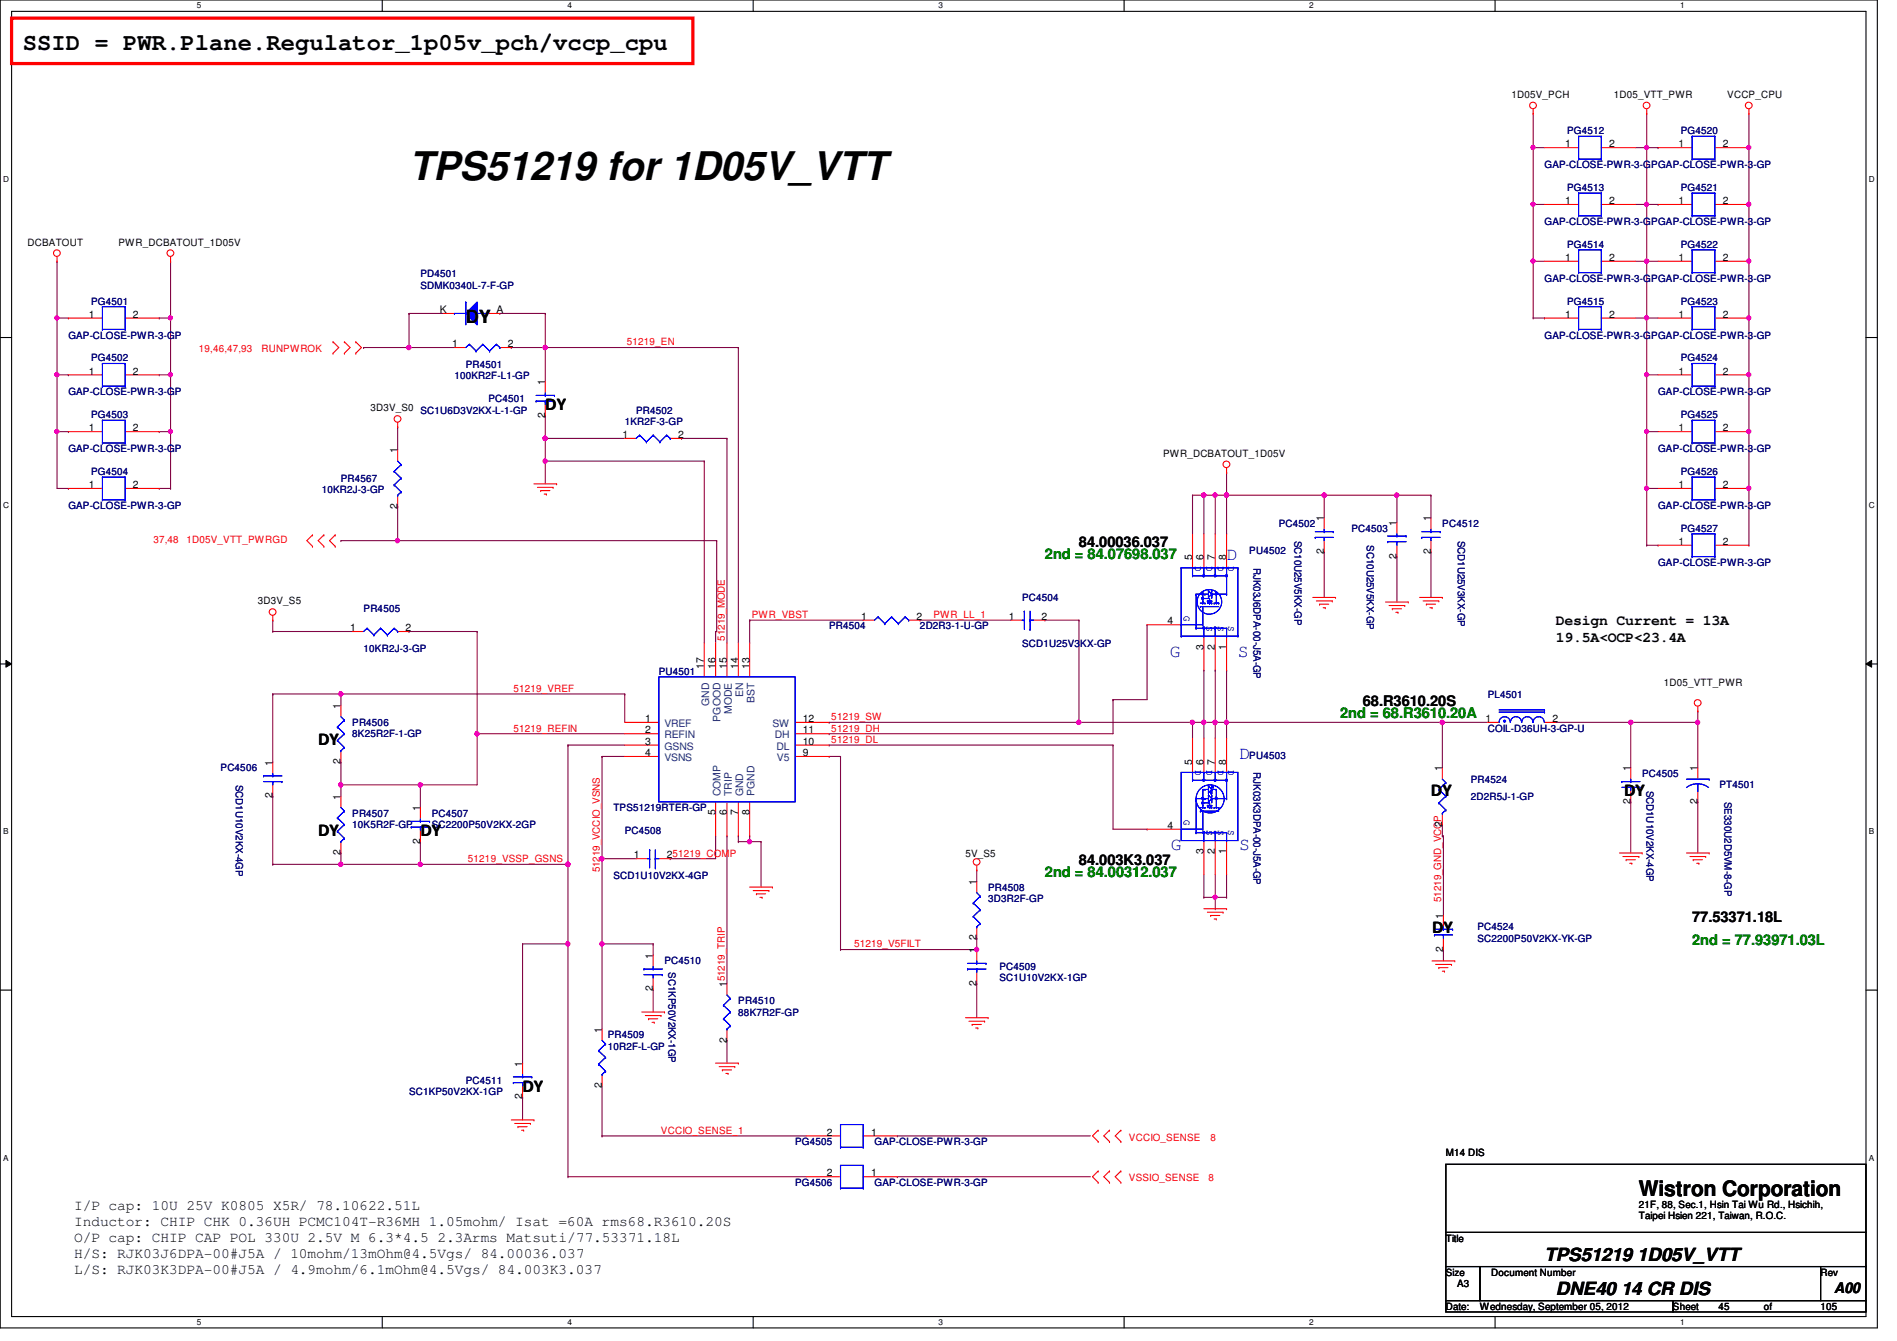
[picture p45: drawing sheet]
<svg xmlns="http://www.w3.org/2000/svg" width="297mm" height="210mm" viewBox="0 0 297 210" stroke-linecap="round" stroke-linejoin="round" font-family="sans-serif">
<defs><g id="words">
<text font-size="6.2" x="64" y="28.1">TPS51219 for 1D05V_VTT</text>
<text font-size="3.7" x="3.6" y="7.8">SSID = PWR.Plane.Regulator_1p05v_pch/vccp_cpu</text>
<text font-size="3.3" x="256.6" y="187.2">Wistron Corporation</text>
<g font-size="2.8">
<text x="72.9" y="50.6">DY</text>
<text x="85.4" y="64.2">DY</text>
<text x="49.8" y="116.7">DY</text>
<text x="224.1" y="124.7">DY</text>
<text x="254.3" y="124.7">DY</text>
<text x="49.8" y="130.9">DY</text>
<text x="65.8" y="130.9">DY</text>
<text x="224.2" y="146">DY</text>
<text x="81.8" y="170.9">DY</text>
<text x="241.8" y="197.4">TPS51219 1D05V_VTT</text>
<text x="243.6" y="202.8">DNE40 14 CR DIS</text>
</g>
<g font-size="2.8" fill="#00f">
<text x="192.1" y="87.6">D</text>
<text x="183.2" y="102.9">G</text>
<text x="193.8" y="102.9">S</text>
<text x="194" y="118.9">D</text>
<text x="183.3" y="133.1">G</text>
<text x="194" y="133.1">S</text>
</g>
<g font-size="2.3" fill="#008000">
<text x="163.6" y="87.5">2nd = 84.07698.037</text>
<text x="209.8" y="112.4">2nd = 68.R3610.20A</text>
<text x="163.6" y="137.2">2nd = 84.00312.037</text>
<text x="265" y="147.9">2nd = 77.93971.03L</text>
</g>
<g font-size="2.3">
<text x="168.9" y="85.7">84.00036.037</text>
<text x="243.6" y="97.9">Design Current = 13A</text>
<text x="243.6" y="100.4">19.5A&lt;OCP&lt;23.4A</text>
<text x="213.4" y="110.6">68.R3610.20S</text>
<text x="168.9" y="135.5">84.003K3.037</text>
<text x="265" y="144.4">77.53371.18L</text>
<text x="11.6" y="189.4">I/P cap: 10U 25V K0805 X5R/ 78.10622.51L</text>
<text x="11.6" y="191.9">Inductor: CHIP CHK 0.36UH PCMC104T-R36MH 1.05mohm/ Isat =60A rms68.R3610.20S</text>
<text x="11.6" y="194.4">O/P cap: CHIP CAP POL 330U 2.5V M 6.3*4.5 2.3Arms Matsuti/77.53371.18L</text>
<text x="11.6" y="196.9">H/S: RJK03J6DPA-00#J5A / 10mohm/13mOhm@4.5Vgs/ 84.00036.037</text>
<text x="11.6" y="199.4">L/S: RJK03K3DPA-00#J5A / 4.9mohm/6.1mOhm@4.5Vgs/ 84.003K3.037</text>
<text x="287.2" y="202.4">A00</text>
</g>
<g font-size="1.6">
<text x="236.7" y="15.3">1D05V_PCH</text>
<text x="252.7" y="15.3">1D05_VTT_PWR</text>
<text x="270.5" y="15.3">VCCP_CPU</text>
<text x="245.1" y="23.1">1</text>
<text x="252" y="23.1">2</text>
<text x="262.8" y="23.1">1</text>
<text x="269.7" y="23.1">2</text>
<text x="245.1" y="32">1</text>
<text x="252" y="32">2</text>
<text x="262.8" y="32">1</text>
<text x="269.7" y="32">2</text>
<text x="4.3" y="38.4">DCBATOUT</text>
<text x="18.5" y="38.4">PWR_DCBATOUT_1D05V</text>
<text x="245.1" y="40.9">1</text>
<text x="252" y="40.9">2</text>
<text x="262.8" y="40.9">1</text>
<text x="269.7" y="40.9">2</text>
<text x="13.9" y="49.7">1</text>
<text x="20.8" y="49.7">2</text>
<text x="68.9" y="49">K</text>
<text x="77.7" y="49">A</text>
<text x="245.1" y="49.7">1</text>
<text x="252" y="49.7">2</text>
<text x="262.8" y="49.7">1</text>
<text x="269.7" y="49.7">2</text>
<text x="13.9" y="58.6">1</text>
<text x="20.8" y="58.6">2</text>
<text x="70.8" y="54.4">1</text>
<text x="79.5" y="54.4">2</text>
<text x="262.8" y="58.6">1</text>
<text x="269.7" y="58.6">2</text>
<text x="58" y="64.4">3D3V_S0 SC1U6D3V2KX-L-1-GP</text>
<text x="85.3" y="65.4" transform="rotate(-90 85.3 65.4)">2</text>
<text x="85.3" y="60.3" transform="rotate(-90 85.3 60.3)">1</text>
<text x="13.9" y="67.5">1</text>
<text x="20.8" y="67.5">2</text>
<text x="62.2" y="71" transform="rotate(-90 62.2 71)">1</text>
<text x="97.5" y="68.6">1</text>
<text x="106.2" y="68.6">2</text>
<text x="182.1" y="71.5">PWR_DCBATOUT_1D05V</text>
<text x="262.8" y="67.5">1</text>
<text x="269.7" y="67.5">2</text>
<text x="13.9" y="76.4">1</text>
<text x="20.8" y="76.4">2</text>
<text x="262.8" y="76.4">1</text>
<text x="269.7" y="76.4">2</text>
<text x="62.2" y="79.6" transform="rotate(-90 62.2 79.6)">2</text>
<text x="207.3" y="81.6" transform="rotate(-90 207.3 81.6)">1</text>
<text x="218.7" y="82.3" transform="rotate(-90 218.7 82.3)">1</text>
<text x="224" y="81.6" transform="rotate(-90 224 81.6)">1</text>
<text x="186.7" y="87.7" transform="rotate(-90 186.7 87.7)">5</text>
<text x="188.5" y="87.7" transform="rotate(-90 188.5 87.7)">6</text>
<text x="190.2" y="87.7" transform="rotate(-90 190.2 87.7)">7</text>
<text x="192" y="87.7" transform="rotate(-90 192 87.7)">8</text>
<text x="207.3" y="86.7" transform="rotate(-90 207.3 86.7)">2</text>
<text x="218.7" y="87.5" transform="rotate(-90 218.7 87.5)">2</text>
<text x="224" y="86.7" transform="rotate(-90 224 86.7)">2</text>
<text x="262.8" y="85.3">1</text>
<text x="269.7" y="85.3">2</text>
<text x="40.4" y="94.6">3D3V_S5</text>
<text x="54.8" y="98.8">1</text>
<text x="63.5" y="98.8">2</text>
<text x="134.8" y="97">1</text>
<text x="143.5" y="97">2</text>
<text x="157.9" y="97">1</text>
<text x="163.1" y="97">2</text>
<text x="182.8" y="97.7">4</text>
<text x="188.5" y="101.7" transform="rotate(-90 188.5 101.7)">3</text>
<text x="190.2" y="101.7" transform="rotate(-90 190.2 101.7)">2</text>
<text x="192" y="101.7" transform="rotate(-90 192 101.7)">1</text>
<text x="110.2" y="104.7" transform="rotate(-90 110.2 104.7)">17</text>
<text x="112" y="104.7" transform="rotate(-90 112 104.7)">16</text>
<text x="113.8" y="104.7" transform="rotate(-90 113.8 104.7)">15</text>
<text x="115.6" y="104.7" transform="rotate(-90 115.6 104.7)">14</text>
<text x="117.3" y="104.7" transform="rotate(-90 117.3 104.7)">13</text>
<text x="260.5" y="107.4">1D05_VTT_PWR</text>
<text x="53.3" y="111" transform="rotate(-90 53.3 111)">1</text>
<text x="101" y="113">1</text>
<text x="125.7" y="113">12</text>
<text x="232.6" y="113">1</text>
<text x="243.1" y="113">2</text>
<text x="42.7" y="119.8" transform="rotate(-90 42.7 119.8)">1</text>
<text x="53.3" y="119.6" transform="rotate(-90 53.3 119.6)">2</text>
<text x="101" y="114.8">2</text>
<text x="101" y="116.6">3</text>
<text x="101" y="118.4">4</text>
<text x="125.7" y="118.4">9</text>
<text x="125.7" y="116.6">10</text>
<text x="125.7" y="114.8">11</text>
<text x="186.7" y="119.7" transform="rotate(-90 186.7 119.7)">5</text>
<text x="188.5" y="119.7" transform="rotate(-90 188.5 119.7)">6</text>
<text x="190.2" y="119.7" transform="rotate(-90 190.2 119.7)">7</text>
<text x="192" y="119.7" transform="rotate(-90 192 119.7)">8</text>
<text x="42.7" y="125" transform="rotate(-90 42.7 125)">2</text>
<text x="53.3" y="125.2" transform="rotate(-90 53.3 125.2)">1</text>
<text x="225.8" y="120.7" transform="rotate(-90 225.8 120.7)">1</text>
<text x="255.3" y="125.9" transform="rotate(-90 255.3 125.9)">2</text>
<text x="255.3" y="120.7" transform="rotate(-90 255.3 120.7)">1</text>
<text x="265.8" y="125.9" transform="rotate(-90 265.8 125.9)">2</text>
<text x="265.8" y="120.7" transform="rotate(-90 265.8 120.7)">1</text>
<text x="65.8" y="127" transform="rotate(-90 65.8 127)">1</text>
<text x="112" y="127.6" transform="rotate(-90 112 127.6)">5</text>
<text x="113.8" y="127.6" transform="rotate(-90 113.8 127.6)">6</text>
<text x="115.6" y="127.6" transform="rotate(-90 115.6 127.6)">7</text>
<text x="117.3" y="127.6" transform="rotate(-90 117.3 127.6)">8</text>
<text x="182.8" y="129.8">4</text>
<text x="225.8" y="129.4" transform="rotate(-90 225.8 129.4)">2</text>
<text x="53.3" y="133.9" transform="rotate(-90 53.3 133.9)">2</text>
<text x="65.8" y="132.1" transform="rotate(-90 65.8 132.1)">2</text>
<text x="99.3" y="134.4">1</text>
<text x="104.4" y="134.4">251219_COMP</text>
<text x="151.2" y="134.1">5V_S5</text>
<text x="188.5" y="133.7" transform="rotate(-90 188.5 133.7)">3</text>
<text x="190.2" y="133.7" transform="rotate(-90 190.2 133.7)">2</text>
<text x="192" y="133.7" transform="rotate(-90 192 133.7)">1</text>
<text x="152.9" y="138.5" transform="rotate(-90 152.9 138.5)">1</text>
<text x="226" y="143.8" transform="rotate(-90 226 143.8)">1</text>
<text x="152.9" y="149.2" transform="rotate(-90 152.9 149.2)">1</text>
<text x="152.9" y="147.2" transform="rotate(-90 152.9 147.2)">2</text>
<text x="226" y="149" transform="rotate(-90 226 149)">2</text>
<text x="102.2" y="155.2" transform="rotate(-90 102.2 155.2)">2</text>
<text x="102.2" y="150.1" transform="rotate(-90 102.2 150.1)">1</text>
<text x="113.8" y="154.5" transform="rotate(-90 113.8 154.5)">151219_TRIP</text>
<text x="152.9" y="154.3" transform="rotate(-90 152.9 154.3)">2</text>
<text x="94.2" y="161.6" transform="rotate(-90 94.2 161.6)">1</text>
<text x="81.8" y="167" transform="rotate(-90 81.8 167)">1</text>
<text x="113.8" y="163.2" transform="rotate(-90 113.8 163.2)">2</text>
<text x="81.8" y="172.1" transform="rotate(-90 81.8 172.1)">2</text>
<text x="94.2" y="170.3" transform="rotate(-90 94.2 170.3)">2</text>
<text x="129.5" y="177.8">2</text>
<text x="136.4" y="177.8">1</text>
<text x="129.5" y="184.1">2</text>
<text x="136.4" y="184.1">1</text>
<text x="226.4" y="181">M14 DIS</text>
<text x="256.6" y="189">21F, 88, Sec.1, Hsin Tai Wu Rd., Hsichih,</text>
<text x="256.6" y="190.8">Taipei Hsien 221, Taiwan, R.O.C.</text>
<text x="226.4" y="194.4">Title</text>
<text x="226.4" y="199.7">Size</text>
<text x="228.2" y="201.5">A3</text>
<text x="233.5" y="199.7">Document Number</text>
<text x="285.1" y="199.7">Rev</text>
<text x="226.4" y="205">Date:</text>
<text x="231.7" y="205">Wednesday, September 05, 2012</text>
<text x="262" y="205">Sheet</text>
<text x="269.1" y="205">45</text>
<text x="276.2" y="205">of</text>
<text x="285.1" y="205">105</text>
</g>
<g font-size="1.6" fill="#000080">
<text x="245.4" y="21">PG4512</text>
<text x="263.2" y="21">PG4520</text>
<text x="241.8" y="26.3">GAP-CLOSE-PWR-3-GPGAP-CLOSE-PWR-3-GP</text>
<text x="245.4" y="29.9">PG4513</text>
<text x="263.2" y="29.9">PG4521</text>
<text x="241.8" y="35.2">GAP-CLOSE-PWR-3-GPGAP-CLOSE-PWR-3-GP</text>
<text x="245.4" y="38.8">PG4514</text>
<text x="263.2" y="38.8">PG4522</text>
<text x="14.3" y="47.7">PG4501</text>
<text x="65.8" y="43.4">PD4501</text>
<text x="65.8" y="45.2">SDMK0340L-7-F-GP</text>
<text x="241.8" y="44.1">GAP-CLOSE-PWR-3-GPGAP-CLOSE-PWR-3-GP</text>
<text x="245.4" y="47.7">PG4515</text>
<text x="263.2" y="47.7">PG4523</text>
<text x="10.7" y="53">GAP-CLOSE-PWR-3-GP</text>
<text x="241.8" y="53">GAP-CLOSE-PWR-3-GPGAP-CLOSE-PWR-3-GP</text>
<text x="14.3" y="56.6">PG4502</text>
<text x="71.2" y="59.4">100KR2F-L1-GP</text>
<text x="72.9" y="57.6">PR4501</text>
<text x="263.2" y="56.6">PG4524</text>
<text x="10.7" y="61.9">GAP-CLOSE-PWR-3-GP</text>
<text x="14.3" y="65.4">PG4503</text>
<text x="76.5" y="62.9">PC4501</text>
<text x="99.6" y="64.7">PR4502</text>
<text x="259.6" y="61.9">GAP-CLOSE-PWR-3-GP</text>
<text x="263.2" y="65.4">PG4525</text>
<text x="10.7" y="70.8">GAP-CLOSE-PWR-3-GP</text>
<text x="97.8" y="66.5">1KR2F-3-GP</text>
<text x="259.6" y="70.8">GAP-CLOSE-PWR-3-GP</text>
<text x="14.3" y="74.3">PG4504</text>
<text x="50.4" y="77.2">10KR2J-3-GP</text>
<text x="53.4" y="75.4">PR4567</text>
<text x="263.2" y="74.3">PG4526</text>
<text x="10.7" y="79.7">GAP-CLOSE-PWR-3-GP</text>
<text x="200.2" y="82.5">PC4502</text>
<text x="211.6" y="83.2">PC4503</text>
<text x="225.8" y="82.5">PC4512</text>
<text x="259.6" y="79.7">GAP-CLOSE-PWR-3-GP</text>
<text x="263.2" y="83.2">PG4527</text>
<text x="195.6" y="86.8">PU4502</text>
<text x="196.3" y="88.9" transform="rotate(90 196.3 88.9)">RJK03J6DPA-00-J5A-GP</text>
<text x="202.7" y="84.6" transform="rotate(90 202.7 84.6)">SC10U25V5KX-GP</text>
<text x="214" y="85.3" transform="rotate(90 214 85.3)">SC10U25V5KX-GP</text>
<text x="228.3" y="84.6" transform="rotate(90 228.3 84.6)">SCD1U25V3KX-GP</text>
<text x="259.6" y="88.6">GAP-CLOSE-PWR-3-GP</text>
<text x="56.9" y="95.8">PR4505</text>
<text x="160.1" y="94.1">PC4504</text>
<text x="129.8" y="98.5">PR4504</text>
<text x="144.1" y="98.5">2D2R3-1-U-GP</text>
<text x="160.1" y="101.3">SCD1U25V3KX-GP</text>
<text x="56.9" y="102.1">10KR2J-3-GP</text>
<text x="103.2" y="105.6">PU4501</text>
<text x="55.2" y="113.6">PR4506</text>
<text x="233" y="109.2">PL4501</text>
<text x="55.2" y="115.4">8K25R2F-1-GP</text>
<text x="195.6" y="118.8">PU4503</text>
<text x="233" y="114.5">COIL-D36UH-3-GP-U</text>
<text x="34.5" y="120.7">PC4506</text>
<text x="37" y="122.9" transform="rotate(90 37 122.9)">SCD1U10V2KX-4GP</text>
<text x="196.3" y="120.9" transform="rotate(90 196.3 120.9)">RJK03K3DPA-00-J5A-GP</text>
<text x="230.3" y="122.5">PR4524</text>
<text x="230.3" y="125.2">2D2R5J-1-GP</text>
<text x="257.1" y="121.6">PC4505</text>
<text x="257.8" y="123.7" transform="rotate(90 257.8 123.7)">SCD1U10V2KX-4GP</text>
<text x="269.2" y="123.4">PT4501</text>
<text x="270" y="125.5" transform="rotate(90 270 125.5)">SE330U2D5VM-8-GP</text>
<text x="55.2" y="127.8">PR4507</text>
<text x="55.2" y="129.6">10K5R2F-GP</text>
<text x="67.6" y="127.8">PC4507</text>
<text x="67.6" y="129.6">SC2200P50V2KX-2GP</text>
<text x="96.1" y="127">TPS51219RTER-GP</text>
<text x="97.8" y="130.5">PC4508</text>
<text x="96.1" y="137.6">SCD1U10V2KX-4GP</text>
<text x="154.7" y="139.4">PR4508</text>
<text x="154.7" y="141.2">3D3R2F-GP</text>
<text x="231.3" y="145.6">PC4524</text>
<text x="231.3" y="147.4">SC2200P50V2KX-YK-GP</text>
<text x="104.1" y="151">PC4510</text>
<text x="104.7" y="152.2" transform="rotate(90 104.7 152.2)">SC1KP50V2KX-1GP</text>
<text x="156.5" y="151.8">PC4509</text>
<text x="156.5" y="153.6">SC1U10V2KX-1GP</text>
<text x="115.6" y="157.2">PR4510</text>
<text x="115.6" y="159">88K7R2F-GP</text>
<text x="95.2" y="162.5">PR4509</text>
<text x="95.2" y="164.3">10R2F-L-GP</text>
<text x="64" y="171.4">SC1KP50V2KX-1GP</text>
<text x="72.9" y="169.6">PC4511</text>
<text x="124.5" y="179.2">PG4505</text>
<text x="136.9" y="179.2">GAP-CLOSE-PWR-3-GP</text>
<text x="124.5" y="185.6">PG4506</text>
<text x="136.9" y="185.6">GAP-CLOSE-PWR-3-GP</text>
</g>
<g font-size="1.6" fill="#f00">
<text x="31.2" y="55.1">19,46,47,93</text>
<text x="40.9" y="55.1">RUNPWROK</text>
<text x="98.2" y="54.1">51219_EN</text>
<text x="24" y="85">37,48</text>
<text x="29.2" y="85">1D05V_VTT_PWRGD</text>
<text x="113.5" y="100.3" transform="rotate(-90 113.5 100.3)">51219_MODE</text>
<text x="117.7" y="96.7">PWR_VBST</text>
<text x="146.2" y="96.7">PWR_LL_1</text>
<text x="80.4" y="108.3">51219_VREF</text>
<text x="130.2" y="112.7">51219_SW</text>
<text x="80.4" y="114.5">51219_REFIN</text>
<text x="130.2" y="116.3">51219_DL</text>
<text x="130.2" y="114.5">51219_DH</text>
<text x="73.3" y="135">51219_VSSP_GSNS</text>
<text x="93.9" y="136.6" transform="rotate(-90 93.9 136.6)">51219_VCCIO_VSNS</text>
<text x="225.7" y="141.2" transform="rotate(-90 225.7 141.2)">51219_GND_VCCP</text>
<text x="133.7" y="148.3">51219_V5FILT</text>
<text x="103.5" y="177.5">VCCIO_SENSE_1</text>
<text x="176.8" y="178.5">VCCIO_SENSE</text>
<text x="189.6" y="178.5">8</text>
<text x="176.8" y="184.9">VSSIO_SENSE</text>
<text x="189.2" y="184.9">8</text>
</g>
<g font-size="1.6" fill="#00f">
<text x="187.2" y="88.6" transform="rotate(90 187.2 88.6)">D</text>
<text x="188.9" y="88.6" transform="rotate(90 188.9 88.6)">D</text>
<text x="190.7" y="88.6" transform="rotate(90 190.7 88.6)">D</text>
<text x="192.3" y="88.6" transform="rotate(90 192.3 88.6)">D</text>
<text x="185.4" y="96.4" transform="rotate(90 185.4 96.4)">G</text>
<text x="188.9" y="98" transform="rotate(90 188.9 98)">S</text>
<text x="190.7" y="98" transform="rotate(90 190.7 98)">S</text>
<text x="192.3" y="98" transform="rotate(90 192.3 98)">S</text>
<text x="187.2" y="120.6" transform="rotate(90 187.2 120.6)">D</text>
<text x="188.9" y="120.6" transform="rotate(90 188.9 120.6)">D</text>
<text x="190.7" y="120.6" transform="rotate(90 190.7 120.6)">D</text>
<text x="192.3" y="120.6" transform="rotate(90 192.3 120.6)">D</text>
<text x="185.4" y="128.4" transform="rotate(90 185.4 128.4)">G</text>
<text x="188.9" y="130" transform="rotate(90 188.9 130)">S</text>
<text x="190.7" y="130" transform="rotate(90 190.7 130)">S</text>
<text x="192.3" y="130" transform="rotate(90 192.3 130)">S</text>
</g>
<g font-size="1.6" fill="#004080">
<text x="104.1" y="113.8">VREF</text>
<text x="111" y="110.5" transform="rotate(-90 111 110.5)">GND</text>
<text x="112.8" y="112.9" transform="rotate(-90 112.8 112.9)">PGOOD</text>
<text x="114.6" y="111.8" transform="rotate(-90 114.6 111.8)">MODE</text>
<text x="116.4" y="109.1" transform="rotate(-90 116.4 109.1)">EN</text>
<text x="118.1" y="110.1" transform="rotate(-90 118.1 110.1)">BST</text>
<text x="120.9" y="113.8">SW</text>
<text x="104.1" y="115.6">REFIN</text>
<text x="104.1" y="117.3">GSNS</text>
<text x="104.1" y="119.1">VSNS</text>
<text x="121.3" y="115.6">DH</text>
<text x="121.6" y="117.3">DL</text>
<text x="121.7" y="119.1">V5</text>
<text x="112.8" y="124.6" transform="rotate(-90 112.8 124.6)">COMP</text>
<text x="114.6" y="124.6" transform="rotate(-90 114.6 124.6)">TRIP</text>
<text x="116.4" y="124.6" transform="rotate(-90 116.4 124.6)">GND</text>
<text x="118.1" y="124.6" transform="rotate(-90 118.1 124.6)">PGND</text>
</g>
<g font-size="1.3">
<text x="30.8" y="1.3">5</text>
<text x="88.9" y="1.3">4</text>
<text x="146.9" y="1.3">3</text>
<text x="205" y="1.3">2</text>
<text x="263.1" y="1.3">1</text>
<text x=".5" y="28.4">D</text>
<text x="292.6" y="28.4">D</text>
<text x=".5" y="79.5">C</text>
<text x="292.6" y="79.5">C</text>
<text x=".5" y="130.6">B</text>
<text x="292.6" y="130.6">B</text>
<text x=".5" y="181.7">A</text>
<text x="292.6" y="181.7">A</text>
<text x="30.8" y="207.4">5</text>
<text x="88.9" y="207.4">4</text>
<text x="146.9" y="207.4">3</text>
<text x="205" y="207.4">2</text>
<text x="263.1" y="207.4">1</text>
</g>
</g></defs>
<path d="M0 0h294v207.9h-294zM1.8 1.8h290.4v204.3h-290.4z" fill="none" stroke="#000" stroke-width=".17"/>
<g fill="#fff">
<path d="M30.8 .2h.7v1.4h-.7z"/>
<path d="M30.8 206.2h.7v1.4h-.7z"/>
</g>
<path d="M59.9 0v1.8M59.9 206.1v1.8" fill="none" stroke="#000" stroke-width=".17"/>
<g fill="#fff">
<path d="M88.9 .2h.6v1.4h-.6z"/>
<path d="M88.9 206.2h.6v1.4h-.6z"/>
</g>
<path d="M117.9 0v1.8M117.9 206.1v1.8" fill="none" stroke="#000" stroke-width=".17"/>
<g fill="#fff">
<path d="M146.9 .2h.7v1.4h-.7z"/>
<path d="M146.9 206.2h.7v1.4h-.7z"/>
</g>
<path d="M176 0v1.8M176 206.1v1.8" fill="none" stroke="#000" stroke-width=".17"/>
<g fill="#fff">
<path d="M205 .2h.7v1.4h-.7z"/>
<path d="M205 206.2h.7v1.4h-.7z"/>
</g>
<path d="M234.1 0v1.8M234.1 206.1v1.8" fill="none" stroke="#000" stroke-width=".17"/>
<g fill="#fff">
<path d="M263.1 .2h.7v1.4h-.7z"/>
<path d="M263.1 206.2h.7v1.4h-.7z"/>
<path d="M.5 27.3h.9v1.4h-.9z"/>
<path d="M292.6 27.3h.9v1.4h-.9z"/>
<path d="M.5 78.4h.9v1.4h-.9z"/>
<path d="M292.6 78.4h.9v1.4h-.9z"/>
</g>
<path d="M0 52.8h1.8M292.2 52.8h1.8" fill="none" stroke="#000" stroke-width=".17"/>
<g fill="#fff">
<path d="M.5 129.5h.8v1.4h-.8z"/>
<path d="M292.6 129.5h.9v1.4h-.9z"/>
</g>
<path d="M0 103.9h1.8M292.2 103.9h1.8" fill="none" stroke="#000" stroke-width=".17"/>
<path d="M.9 103.4l.9 .5-.9 .5zM292.2 103.9l.9-.5v1z" fill="#000"/>
<path d="M.9 103.4l.9 .5-.9 .5zM292.2 103.9l.9-.5v1z" fill="none" stroke="#000" stroke-width=".16"/>
<g fill="#fff">
<path d="M.5 180.5h.8v1.4h-.8z"/>
<path d="M292.6 180.5h.9v1.4h-.9z"/>
</g>
<path d="M0 155h1.8M292.2 155h1.8" fill="none" stroke="#000" stroke-width=".17"/>
<path d="M174.3 116.6h.1M174.3 116.6v13.2h5.3M179.6 129.8h.1M190.3 136.9v3.6M190.3 140.5h.1" fill="none" stroke="#800040" stroke-width=".17"/>
<circle cx="190.3" cy="140.4" r=".32" fill="#f0f"/>
<circle cx="190.3" cy="140.4" r=".32" fill="none" stroke="#f0f" stroke-width=".17"/>
<g fill="none" stroke="#800040" stroke-width=".17">
<path d="M62.3 66.8h.1M62.3 79.3h.1M62.3 66.8v3.6M62.3 79.3v5.3h-8.9M53.4 84.6h.1M188.5 136.9v3.6M94.3 147.7h.1M94.3 147.7v13.4M188.5 140.5h.1M188.5 140.5h1.8M190.3 142.2h.1M190.3 140.5h.1"/>
<path d="M190.3 140.5v1.7"/>
</g>
<circle cx="94.2" cy="147.7" r=".33" fill="#f0f"/>
<circle cx="94.2" cy="147.7" r=".33" fill="none" stroke="#f0f" stroke-width=".17"/>
<path d="M192.1 104.9h.1M192.1 113.1h.1M192.1 104.9v8.2M192.1 113.1h33.7M94.3 177.8h.1M94.3 170v7.8" fill="none" stroke="#800040" stroke-width=".17"/>
<circle cx="225.8" cy="113.1" r=".33" fill="#f0f"/>
<circle cx="225.8" cy="113.1" r=".33" fill="none" stroke="#f0f" stroke-width=".17"/>
<circle cx="192" cy="113.1" r=".33" fill="#f0f"/>
<circle cx="192" cy="113.1" r=".33" fill="none" stroke="#f0f" stroke-width=".17"/>
<g fill="none" stroke="#800040" stroke-width=".17">
<path d="M78.3 49.1h.1M78.3 49.1h7.1M85.4 49.1h.1M85.4 49.1v5.3M192.1 77.5h.1M192.1 77.5v6.1M224.1 77.5h.1M224.1 77.5v3.6M179.6 97.8h.1M179.6 97.8v11.7M129.8 116.6h.1M129.8 113.1h.1"/>
<path d="M129.8 116.6h44.5M129.8 113.1h39.1"/>
</g>
<circle cx="192" cy="77.5" r=".33" fill="#f0f"/>
<circle cx="192" cy="77.5" r=".33" fill="none" stroke="#f0f" stroke-width=".17"/>
<path d="M85.4 68.6h.1M85.4 68.6v3.6M186.7 113.1h.1M186.7 113.1h1.8M188.5 113.1h.1M188.5 113.1v2.5M190.3 104.9h.1M190.3 104.9v8.2M265.8 111.3h.1M265.8 111.3v1.8" fill="none" stroke="#800040" stroke-width=".17"/>
<circle cx="85.3" cy="68.6" r=".33" fill="#f0f"/>
<circle cx="85.3" cy="68.6" r=".33" fill="none" stroke="#f0f" stroke-width=".17"/>
<path d="M192.1 77.5h.1M192.1 77.5h15.2" fill="none" stroke="#800040" stroke-width=".17"/>
<circle cx="192" cy="77.5" r=".33" fill="#f0f"/>
<circle cx="192" cy="77.5" r=".33" fill="none" stroke="#f0f" stroke-width=".17"/>
<path d="M64 49.1h.1M64 49.1v5.3M64 49.1h5.4M190.3 77.5h.1M190.3 77.5v6.1M192.1 74h.1M192.1 74v3.5h-1.8M186.7 113.1h.1M186.7 113.1v2.5" fill="none" stroke="#800040" stroke-width=".17"/>
<circle cx="190.2" cy="77.5" r=".33" fill="#f0f"/>
<circle cx="190.2" cy="77.5" r=".33" fill="none" stroke="#f0f" stroke-width=".17"/>
<path d="M42.7 98.8h.1M42.7 98.8h12.5M224.1 86.4h.1M224.1 86.4v7.1M188.5 113.1h.1M188.5 113.1h1.8M225.8 130.9h.1M225.8 130.9h.2M226 130.9h.1M226 130.9v12.4" fill="none" stroke="#800040" stroke-width=".17"/>
<circle cx="188.5" cy="113.1" r=".33" fill="#f0f"/>
<circle cx="188.5" cy="113.1" r=".33" fill="none" stroke="#f0f" stroke-width=".17"/>
<g fill="none" stroke="#800040" stroke-width=".17">
<path d="M85.4 65.1h.1M85.4 72.2h.1M85.4 68.6h.1M85.4 65.1v3.5M85.4 72.2h24.9M85.4 68.6h12.4M110.3 72.2h.1M110.3 72.2v28.4M42.7 97.1h.1M42.7 97.1v1.7M74.7 114.9h.1M74.7 114.9h23.1"/>
<path d="M97.8 108.6h.1M97.8 108.6v4.5M188.5 104.9h.1M188.5 104.9v8.2M190.3 113.1h.1M190.3 113.1v2.5M255.4 113.1h.1M255.4 113.1v7.1M115.6 130.9h.1M115.6 130.9v.8M94.3 147.7h.1M94.3 147.7h8"/>
<path d="M102.3 154.9h.1M102.3 154.9v3.5M94.3 177.8h.1M94.3 177.8h32"/>
</g>
<circle cx="85.3" cy="68.6" r=".33" fill="#f0f"/>
<circle cx="85.3" cy="68.6" r=".33" fill="none" stroke="#f0f" stroke-width=".17"/>
<path d="M65.8 122.9h.1M65.8 122.9h8.9M104.9 134.4h.1M112.1 130.9h.1M112.1 130.9v3.5h-7.2M113.8 130.9h.1M113.8 130.9v23.1M117.4 131.7h.1M117.4 131.7h1.8M255.4 125.5h.1M255.4 125.5v8" fill="none" stroke="#800040" stroke-width=".17"/>
<circle cx="65.8" cy="122.8" r=".33" fill="#f0f"/>
<circle cx="65.8" cy="122.8" r=".33" fill="none" stroke="#f0f" stroke-width=".17"/>
<path d="M117.4 130.9h.1M117.4 130.9v.8" fill="none" stroke="#800040" stroke-width=".17"/>
<circle cx="117.3" cy="131.7" r=".33" fill="#f0f"/>
<circle cx="117.3" cy="131.7" r=".33" fill="none" stroke="#f0f" stroke-width=".17"/>
<g fill="none" stroke="#800040" stroke-width=".17">
<path d="M106.7 68.6h.1M106.7 68.6h7.1M113.8 68.6h.1M113.8 68.6v32M168.9 97.1h.1M168.9 97.1v16M42.7 108.6h.1M42.7 108.6h55.1M42.7 108.6v10.7M53.4 119.3h.1M53.4 108.6h.1M53.4 108.6v1.8"/>
<path d="M53.4 119.3v3.6M94.3 118.4h.1M94.3 118.4h3.5M42.7 135.3h.1M42.7 135.3h10.7M81.8 171.7h.1M81.8 171.7v3.6"/>
</g>
<circle cx="53.3" cy="108.6" r=".33" fill="#f0f"/>
<circle cx="53.3" cy="108.6" r=".33" fill="none" stroke="#f0f" stroke-width=".17"/>
<g fill="none" stroke="#800040" stroke-width=".17">
<path d="M85.4 54.4h.1M85.4 54.4v5.3M115.6 54.4h.1M115.6 54.4v46.2M85.4 72.2h.1M85.4 72.2v3.5M88.9 116.6h.1M88.9 116.6h8.9M94.3 118.4h.1M94.3 118.4v16M42.7 124.6h.1M42.7 124.6v10.7"/>
<path d="M94.3 134.4h.1M94.3 134.4h5.3"/>
</g>
<circle cx="85.3" cy="72.2" r=".33" fill="#f0f"/>
<circle cx="85.3" cy="72.2" r=".33" fill="none" stroke="#f0f" stroke-width=".17"/>
<path d="M74.7 114.9h.1M74.7 114.9v8" fill="none" stroke="#800040" stroke-width=".17"/>
<circle cx="74.7" cy="114.8" r=".33" fill="#f0f"/>
<circle cx="74.7" cy="114.8" r=".33" fill="none" stroke="#f0f" stroke-width=".17"/>
<path d="M53.4 122.9h.1M53.4 122.9v1.7" fill="none" stroke="#800040" stroke-width=".17"/>
<circle cx="53.3" cy="122.8" r=".33" fill="#f0f"/>
<circle cx="53.3" cy="122.8" r=".33" fill="none" stroke="#f0f" stroke-width=".17"/>
<path d="M88.9 147.7h.1M88.9 147.7v36.5" fill="none" stroke="#800040" stroke-width=".17"/>
<circle cx="88.9" cy="147.7" r=".33" fill="#f0f"/>
<circle cx="88.9" cy="147.7" r=".33" fill="none" stroke="#f0f" stroke-width=".17"/>
<path d="M62.3 84.6h.1M62.3 84.6h49.9M265.8 125.5h.1M265.8 125.5v8M81.8 147.7h.1M81.8 147.7h7.1" fill="none" stroke="#800040" stroke-width=".17"/>
<circle cx="62.2" cy="84.6" r=".33" fill="#f0f"/>
<circle cx="62.2" cy="84.6" r=".33" fill="none" stroke="#f0f" stroke-width=".17"/>
<path d="M88.9 135.3h.1M88.9 135.3v12.4" fill="none" stroke="#800040" stroke-width=".17"/>
<circle cx="88.9" cy="135.3" r=".33" fill="#f0f"/>
<circle cx="88.9" cy="135.3" r=".33" fill="none" stroke="#f0f" stroke-width=".17"/>
<path d="M218.7 77.5h.1M218.7 77.5v4.3M88.9 116.6h.1M88.9 116.6v18.7M113.8 162.9h.1M113.8 162.9v3.5M88.9 184.2h.1M88.9 184.2h37.4" fill="none" stroke="#800040" stroke-width=".17"/>
<circle cx="218.7" cy="77.5" r=".33" fill="#f0f"/>
<circle cx="218.7" cy="77.5" r=".33" fill="none" stroke="#f0f" stroke-width=".17"/>
<g fill="none" stroke="#800040" stroke-width=".17">
<path d="M207.3 77.5h.1M207.3 77.5v3.6M112.2 84.6h.1M112.2 84.6v14.2M207.3 86.4h.1M207.3 86.4v7.1M218.7 87.1h.1M218.7 87.1v7.1M131.6 118.4h.1M131.6 118.4v30.2M53.4 122.9h.1M53.4 135.3h.1"/>
<path d="M53.4 122.9h12.4M53.4 135.3h12.4M65.8 122.9h.1M65.8 122.9v3.5M140.5 177.8h.1M140.5 177.8h30.2"/>
</g>
<circle cx="53.3" cy="135.3" r=".33" fill="#f0f"/>
<circle cx="53.3" cy="135.3" r=".33" fill="none" stroke="#f0f" stroke-width=".17"/>
<path d="M144.1 97.1h.1M144.1 97.1h14.2M255.4 113.1h.1M255.4 113.1h10.4M65.8 131.7h.1M65.8 131.7v3.6M119.2 131.7h.1M119.2 131.7v7.2" fill="none" stroke="#800040" stroke-width=".17"/>
<circle cx="265.8" cy="113.1" r=".33" fill="#f0f"/>
<circle cx="265.8" cy="113.1" r=".33" fill="none" stroke="#f0f" stroke-width=".17"/>
<circle cx="255.3" cy="113.1" r=".34" fill="#f0f"/>
<circle cx="255.3" cy="113.1" r=".34" fill="none" stroke="#f0f" stroke-width=".17"/>
<path d="M65.8 135.3h.1M65.8 135.3h23.1" fill="none" stroke="#800040" stroke-width=".17"/>
<circle cx="88.9" cy="135.3" r=".33" fill="#f0f"/>
<circle cx="88.9" cy="135.3" r=".33" fill="none" stroke="#f0f" stroke-width=".17"/>
<circle cx="65.8" cy="135.3" r=".33" fill="#f0f"/>
<circle cx="65.8" cy="135.3" r=".33" fill="none" stroke="#f0f" stroke-width=".17"/>
<path d="M80 54.4h.1M80 54.4h5.4M168.9 113.1h.1M168.9 113.1h17.8M53.4 133.5h.1M53.4 133.5v1.8" fill="none" stroke="#800040" stroke-width=".17"/>
<circle cx="186.7" cy="113.1" r=".33" fill="#f0f"/>
<circle cx="186.7" cy="113.1" r=".33" fill="none" stroke="#f0f" stroke-width=".17"/>
<circle cx="168.9" cy="113.1" r=".33" fill="#f0f"/>
<circle cx="168.9" cy="113.1" r=".33" fill="none" stroke="#f0f" stroke-width=".17"/>
<path d="M64 54.4h.1M64 54.4h7.2M117.4 97.1h.1M117.4 97.1h17.8M117.4 97.1v3.5M129.8 114.9h.1M129.8 114.9h44.5M265.8 113.1h.1M265.8 113.1v7.1" fill="none" stroke="#800040" stroke-width=".17"/>
<circle cx="64" cy="54.4" r=".33" fill="#f0f"/>
<circle cx="64" cy="54.4" r=".33" fill="none" stroke="#f0f" stroke-width=".17"/>
<path d="M85.4 54.4h.1M85.4 54.4h30.2" fill="none" stroke="#800040" stroke-width=".17"/>
<circle cx="85.3" cy="54.4" r=".33" fill="#f0f"/>
<circle cx="85.3" cy="54.4" r=".33" fill="none" stroke="#f0f" stroke-width=".17"/>
<path d="M163.6 97.1h.1M163.6 97.1h5.3M152.9 136.2h.1M152.9 136.2v1.8M131.6 148.6h.1M131.6 148.6h21.3" fill="none" stroke="#800040" stroke-width=".17"/>
<circle cx="152.9" cy="148.6" r=".33" fill="#f0f"/>
<circle cx="152.9" cy="148.6" r=".33" fill="none" stroke="#f0f" stroke-width=".17"/>
<path d="M64 98.8h.1M64 98.8h10.7M94.3 134.4h.1M94.3 134.4v13.3M152.9 154h.1M152.9 146.9h.1M152.9 146.9v1.7M152.9 154v5.3" fill="none" stroke="#800040" stroke-width=".17"/>
<circle cx="94.2" cy="134.4" r=".33" fill="#f0f"/>
<circle cx="94.2" cy="134.4" r=".33" fill="none" stroke="#f0f" stroke-width=".17"/>
<g fill="none" stroke="#800040" stroke-width=".17">
<path d="M56.9 54.4h.1M56.9 54.4h7.1M186.7 77.5h.1M186.7 77.5v6.1M186.7 77.5h1.8M188.5 77.5h.1M188.5 77.5v6.1M218.7 77.5h.1M218.7 77.5h5.4M74.7 98.8h.1M74.7 98.8v16.1M112.1 98.8h.1"/>
<path d="M112.1 98.8v1.8M174.3 109.5h.1M174.3 109.5h5.3M174.3 109.5v5.4M225.8 113.1h.1M225.8 113.1v7.1M115.6 131.7h.1M115.6 131.7h1.8M225.8 129.1h.1M225.8 129.1v1.8M102.3 147.7h.1M102.3 147.7v1.8"/>
<path d="M226 148.6h.1M226 148.6v1.8M140.5 184.2h.1M140.5 184.2h30.2"/>
</g>
<circle cx="188.5" cy="77.5" r=".33" fill="#f0f"/>
<circle cx="188.5" cy="77.5" r=".33" fill="none" stroke="#f0f" stroke-width=".17"/>
<path d="M190.3 113.1h.1M190.3 113.1h1.8M81.8 147.7h.1M81.8 147.7v18.7" fill="none" stroke="#800040" stroke-width=".17"/>
<circle cx="190.2" cy="113.1" r=".33" fill="#f0f"/>
<circle cx="190.2" cy="113.1" r=".33" fill="none" stroke="#f0f" stroke-width=".17"/>
<path d="M207.3 77.5h.1M207.3 77.5h11.4M192.1 113.1h.1M192.1 113.1v2.5" fill="none" stroke="#800040" stroke-width=".17"/>
<circle cx="207.3" cy="77.5" r=".34" fill="#f0f"/>
<circle cx="207.3" cy="77.5" r=".34" fill="none" stroke="#f0f" stroke-width=".17"/>
<path d="M188.5 77.5h.1M188.5 77.5h1.8M129.8 118.4h.1M129.8 118.4h1.8" fill="none" stroke="#800040" stroke-width=".17"/>
<circle cx="188.5" cy="77.5" r=".33" fill="#f0f"/>
<circle cx="188.5" cy="77.5" r=".33" fill="none" stroke="#f0f" stroke-width=".17"/>
<path d="M8.9 67.6h.1M8.9 67.6v8.9M225.8 113.1h.1M225.8 113.1h7.2M243.6 113.1h11.8M255.4 113.1h.1M192.1 136.9v3.6M190.3 140.5h.1M190.3 140.5h1.8M192.1 140.5h.1" fill="none" stroke="#800040" stroke-width=".17"/>
<circle cx="8.9" cy="67.5" r=".32" fill="#f0f"/>
<circle cx="8.9" cy="67.5" r=".32" fill="none" stroke="#f0f" stroke-width=".17"/>
<path d="M8.9 40.9h.1M8.9 49.8h.1M8.9 49.8h1.8M8.9 40.9v17.8h1.8M10.7 49.8h.1M10.7 58.7h.1M24.9 49.8h.1M24.9 49.8h1.8M26.7 49.8h.1M26.7 40.9v8.9" fill="none" stroke="#800040" stroke-width=".17"/>
<circle cx="8.9" cy="49.8" r=".32" fill="#f0f"/>
<circle cx="8.9" cy="49.8" r=".32" fill="none" stroke="#f0f" stroke-width=".17"/>
<path d="M8.9 58.7h.1M8.9 58.7v8.9h1.8M10.7 67.6h.1" fill="none" stroke="#800040" stroke-width=".17"/>
<circle cx="8.9" cy="58.6" r=".32" fill="#f0f"/>
<circle cx="8.9" cy="58.6" r=".32" fill="none" stroke="#f0f" stroke-width=".17"/>
<path d="M26.7 58.7h.1M26.7 49.8v8.9M8.9 76.5h1.8M10.7 76.5h.1" fill="none" stroke="#800040" stroke-width=".17"/>
<circle cx="26.7" cy="49.8" r=".32" fill="#f0f"/>
<circle cx="26.7" cy="49.8" r=".32" fill="none" stroke="#f0f" stroke-width=".17"/>
<circle cx="26.7" cy="58.6" r=".32" fill="#f0f"/>
<circle cx="26.7" cy="58.6" r=".32" fill="none" stroke="#f0f" stroke-width=".17"/>
<path d="M24.9 58.7h.1M24.9 58.7h1.8v8.9M26.7 67.6h.1" fill="none" stroke="#800040" stroke-width=".17"/>
<circle cx="26.7" cy="67.5" r=".32" fill="#f0f"/>
<circle cx="26.7" cy="67.5" r=".32" fill="none" stroke="#f0f" stroke-width=".17"/>
<path d="M257.8 17.8v5.3M256.1 23.1h1.7M257.8 23.1h.1M24.9 67.6h.1M24.9 76.5h.1M24.9 67.6h1.8v8.9M24.9 76.5h1.8M26.7 76.5h.1M257.8 85.3h1.8M259.6 85.3h.1" fill="none" stroke="#800040" stroke-width=".17"/>
<circle cx="257.8" cy="23.1" r=".32" fill="#f0f"/>
<circle cx="257.8" cy="23.1" r=".32" fill="none" stroke="#f0f" stroke-width=".17"/>
<path d="M259.6 32h.1M259.6 32h-1.8v8.9M257.8 40.9h.1" fill="none" stroke="#800040" stroke-width=".17"/>
<circle cx="257.8" cy="40.9" r=".32" fill="#f0f"/>
<circle cx="257.8" cy="40.9" r=".32" fill="none" stroke="#f0f" stroke-width=".17"/>
<path d="M257.8 40.9h.1M257.8 49.8h.1M257.8 40.9h1.8M257.8 40.9v8.9" fill="none" stroke="#800040" stroke-width=".17"/>
<circle cx="257.8" cy="49.8" r=".32" fill="#f0f"/>
<circle cx="257.8" cy="49.8" r=".32" fill="none" stroke="#f0f" stroke-width=".17"/>
<path d="M257.8 49.8h.1M257.8 58.7h.1M257.8 49.8h1.8M257.8 49.8v8.9" fill="none" stroke="#800040" stroke-width=".17"/>
<circle cx="257.8" cy="58.6" r=".32" fill="#f0f"/>
<circle cx="257.8" cy="58.6" r=".32" fill="none" stroke="#f0f" stroke-width=".17"/>
<path d="M257.8 58.7h.1M257.8 58.7h1.8M257.8 58.7v8.9M257.8 67.6h.1" fill="none" stroke="#800040" stroke-width=".17"/>
<circle cx="257.8" cy="67.5" r=".32" fill="#f0f"/>
<circle cx="257.8" cy="67.5" r=".32" fill="none" stroke="#f0f" stroke-width=".17"/>
<path d="M257.8 67.6h.1M257.8 76.5h.1M257.8 67.6h1.8M257.8 67.6v8.9M257.8 76.5h1.8" fill="none" stroke="#800040" stroke-width=".17"/>
<circle cx="257.8" cy="76.4" r=".32" fill="#f0f"/>
<circle cx="257.8" cy="76.4" r=".32" fill="none" stroke="#f0f" stroke-width=".17"/>
<g fill="none" stroke="#800040" stroke-width=".17">
<path d="M240.1 32h.1M240.1 32h1.7M240.1 32v17.8M256.1 32h1.7M257.8 32h.1M240.1 40.9h.1M240.1 49.8h.1M240.1 40.9h1.7M240.1 49.8h1.7M241.8 49.8h.1M256.1 40.9h1.7M256.1 49.8h1.7"/>
<path d="M257.8 40.9h.1M257.8 49.8h.1M257.8 76.5v8.8M257.8 85.3h.1"/>
</g>
<circle cx="240" cy="40.9" r=".32" fill="#f0f"/>
<circle cx="240" cy="40.9" r=".32" fill="none" stroke="#f0f" stroke-width=".17"/>
<path d="M240.1 23.1h.1M240.1 32h.1M240.1 23.1h1.7M240.1 23.1v8.9" fill="none" stroke="#800040" stroke-width=".17"/>
<circle cx="240" cy="23.1" r=".32" fill="#f0f"/>
<circle cx="240" cy="23.1" r=".32" fill="none" stroke="#f0f" stroke-width=".17"/>
<circle cx="240" cy="32" r=".32" fill="#f0f"/>
<circle cx="240" cy="32" r=".32" fill="none" stroke="#f0f" stroke-width=".17"/>
<path d="M240.1 17.8v5.3M240.1 23.1h.1M257.8 32h.1M257.8 23.1v8.9" fill="none" stroke="#800040" stroke-width=".17"/>
<circle cx="257.8" cy="32" r=".32" fill="#f0f"/>
<circle cx="257.8" cy="32" r=".32" fill="none" stroke="#f0f" stroke-width=".17"/>
<path d="M273.9 17.8v5.3M257.8 23.1h1.8M259.6 23.1h.1M273.9 23.1h.1" fill="none" stroke="#800040" stroke-width=".17"/>
<circle cx="273.8" cy="23.1" r=".32" fill="#f0f"/>
<circle cx="273.8" cy="23.1" r=".32" fill="none" stroke="#f0f" stroke-width=".17"/>
<path d="M273.9 58.7h.1M273.9 49.8v8.9" fill="none" stroke="#800040" stroke-width=".17"/>
<circle cx="273.8" cy="58.6" r=".32" fill="#f0f"/>
<circle cx="273.8" cy="58.6" r=".32" fill="none" stroke="#f0f" stroke-width=".17"/>
<path d="M273.9 76.5h.1M273.9 67.6v8.9" fill="none" stroke="#800040" stroke-width=".17"/>
<circle cx="273.8" cy="76.4" r=".32" fill="#f0f"/>
<circle cx="273.8" cy="76.4" r=".32" fill="none" stroke="#f0f" stroke-width=".17"/>
<path d="M273.9 58.7v8.9M273.9 67.6h.1" fill="none" stroke="#800040" stroke-width=".17"/>
<circle cx="273.8" cy="67.5" r=".32" fill="#f0f"/>
<circle cx="273.8" cy="67.5" r=".32" fill="none" stroke="#f0f" stroke-width=".17"/>
<path d="M273.9 49.8h.1M273.9 40.9v8.9M273.9 76.5v8.8M273.9 85.3h.1" fill="none" stroke="#800040" stroke-width=".17"/>
<circle cx="273.8" cy="49.8" r=".32" fill="#f0f"/>
<circle cx="273.8" cy="49.8" r=".32" fill="none" stroke="#f0f" stroke-width=".17"/>
<path d="M273.9 32h.1M273.9 23.1v8.9" fill="none" stroke="#800040" stroke-width=".17"/>
<circle cx="273.8" cy="32" r=".32" fill="#f0f"/>
<circle cx="273.8" cy="32" r=".32" fill="none" stroke="#f0f" stroke-width=".17"/>
<path d="M273.9 32v8.9M273.9 40.9h.1" fill="none" stroke="#800040" stroke-width=".17"/>
<circle cx="273.8" cy="40.9" r=".32" fill="#f0f"/>
<circle cx="273.8" cy="40.9" r=".32" fill="none" stroke="#f0f" stroke-width=".17"/>
<g fill="none" stroke="#f00" stroke-width=".17">
<path d="M240.1 17.8h.1M240.1 17.1v.7M257.8 17.8h.1M257.8 17.1v.7M273.9 17.8h.1M273.9 17.1v.7M259.6 23.1h5.4M268.5 23.1h5.4M8.9 40.9h.1M8.9 40.2v.7M26.7 40.9h.1M26.7 40.2v.7"/>
<path d="M52.2 55.3h.1M52.2 53.5h.1M52.2 53.5l.8 .9-.8 .9M53.9 53.5h.1M53.9 55.3h.1M53.9 53.5l.9 .9-.9 .9M55.7 55.3h.1M55.7 53.5h.1M55.7 53.5l.9 .9-.9 .9M69.4 49.1h1.8M71.2 54.4h1.7M76.5 49.1h1.8"/>
<path d="M78.3 54.4h1.7M85.4 59.7v1.8M62.3 66.8h.1M62.3 66.1v.7M83.6 75.7h3.6M84.2 76.3h2.4M84.7 76.8h.1M84.7 76.8h1.4M85.2 77.3h.4M85.4 63.3v1.8M85.6 77.3h.1M86.6 76.3h.1"/>
<path d="M87.2 75.7h.1M192.1 74h.1M192.1 73.2v.8M259.6 76.5h5.4M268.5 76.5h5.4M42.7 97.1h.1M42.7 96.4v.7M48.9 85.5h.1M48.9 83.7h.1M48.9 83.7l-.9 .9 .9 .9M50.7 83.7h.1M50.7 85.5h.1"/>
<path d="M50.7 83.7l-.9 .9 .9 .9M52.5 85.5h.1M52.5 83.7h.1M52.5 83.7l-.9 .9 .9 .9M205.6 93.5h3.5M206.1 94.1h2.5M206.6 94.6h.1M206.6 94.6h1.5M207.2 95.1h.3M207.3 81.1v1.7M207.3 84.6v1.8M207.5 95.1h.1"/>
<path d="M208.6 94.1h.1M209.1 93.5h.1M217 94.2h3.5M217.5 94.8h2.5M218 95.3h.1M218 95.3h1.5M218.6 95.8h.3M218.9 95.8h.1M220 94.8h.1M220.5 94.2h.1M222.3 93.5h3.5M222.8 94.1h2.5"/>
<path d="M223.3 94.6h.1M223.3 94.6h1.5M223.9 95.1h.3M224.2 95.1h.1M225.3 94.1h.1M225.8 93.5h.1M259.6 85.3h5.4M268.5 85.3h5.4M53.4 110.4v1.8M53.4 117.5v1.8M265.8 111.3h.1M265.8 110.6v.7"/>
<path d="M117.4 138.9h3.5M117.9 139.4h2.5M118.4 139.9h.1M118.4 139.9h1.5M120.4 139.4h.1M120.9 138.9h.1M152.9 136.2h.1M152.9 135.5v.7M225.8 120.2v1.8M225.8 127.3v1.8M253.6 133.5h3.5M254.1 134.1h2.5"/>
<path d="M254.6 134.6h.1M254.6 134.6h1.5M255.2 135.1h.3M255.5 135.1h.1M256.6 134.1h.1M257.1 133.5h.1M264.1 133.5h3.5M264.6 134.1h2.5M265.1 134.6h.1M265.1 134.6h1.5M265.7 135.1h.3M266 135.1h.1"/>
<path d="M267.1 134.1h.1M267.6 133.5h.1M100.5 158.4h3.6M101 159h2.5M101.6 159.5h.1M101.6 159.5h1.4M103.5 159h.1M104.1 158.4h.1M119 140.5h.3M119.3 140.5h.1M151.2 159.3h3.5M151.7 159.9h2.5"/>
<path d="M154.2 159.9h.1M154.7 159.3h.1M188.5 142.2h3.6M189.1 142.8h2.4M189.6 143.3h.1M189.6 143.3h1.4M190.1 143.8h.4M190.5 143.8h.1M191.5 142.8h.1M192.1 142.2h.1M224.2 150.4h3.6M224.8 151h2.5"/>
<path d="M225.3 151.5h.1M225.3 151.5h1.4M225.8 152h.4M226.2 152h.1M227.3 151h.1M227.8 150.4h.1M80 175.3h3.6M80.6 175.9h2.5M81.1 176.4h.1M81.1 176.4h1.4M81.7 176.9h.3M82 176.9h.1"/>
<path d="M83.1 175.9h.1M83.6 175.3h.1M102.1 160h.3M102.4 160h.1M112.1 166.4h3.5M112.6 167h2.5M113.1 167.5h.1M113.1 167.5h1.5M113.7 168h.3M114 168h.1M115.1 167h.1M115.6 166.4h.1"/>
<path d="M126.3 177.8h5.3M135.2 177.8h5.3M152.2 160.4h.1M152.2 160.4h1.5M152.8 160.9h.3M153.1 160.9h.1M172 178.7h.1M172 176.9h.1M172 176.9l-.9 .9 .9 .9M173.7 176.9h.1M173.7 178.7h.1M173.7 176.9l-.9 .9 .9 .9"/>
<path d="M175.5 178.7h.1M175.5 176.9h.1M175.5 176.9l-.9 .9 .9 .9M172 185.1h.1M172 183.3h.1M172 183.3l-.9 .9 .9 .9M173.7 183.3h.1M173.7 185.1h.1M173.7 183.3l-.9 .9 .9 .9M175.5 185.1h.1M175.5 183.3h.1M175.5 183.3l-.9 .9 .9 .9"/>
<circle cx="240.1" cy="16.5" r=".52"/>
<circle cx="257.8" cy="16.5" r=".52"/>
<circle cx="273.8" cy="16.5" r=".52"/>
<circle cx="8.9" cy="39.6" r=".52"/>
<circle cx="26.7" cy="39.6" r=".52"/>
<circle cx="62.3" cy="65.6" r=".52"/>
<circle cx="192" cy="72.7" r=".52"/>
<circle cx="42.7" cy="95.8" r=".52"/>
<circle cx="265.8" cy="110" r=".52"/>
<circle cx="152.9" cy="134.9" r=".52"/>
</g>
<path d="M226.4 182.2h65.8v10.7h-65.8zM226.4 192.9h65.8v5.3h-65.8zM226.4 198.2h5.3v5.4h-5.3zM231.7 198.2h53.4v5.4h-53.4zM285.1 198.2h7.1v5.4h-7.1zM226.4 203.6h35.6v1.8h-35.6zM262 203.6h30.2v1.8h-30.2z" fill="none" stroke="#000" stroke-width=".17"/>
<path d="M1.8 2.8h106.7v7.1h-106.7z" fill="none" stroke="#f00" stroke-width=".51"/>
<g fill="none" stroke="#00f" stroke-width=".17">
<path d="M265 21.3h.1M265 24.9h.1M265 21.3v3.6M265 21.3h3.5M265 24.9h3.5M268.5 21.3h.1M268.5 24.9h.1M268.5 21.3v3.6M73.5 53.9h.1M73.5 53.9l-.6 .5M73.5 53.9l1 1M74.5 54.9h.1"/>
<path d="M75.6 53.9h.1M75.6 53.9l-1.1 1M75.6 53.9l1.1 1M76.7 54.9h.1M77.7 53.9h.1M77.7 53.9l-1 1M77.7 53.9l.6 .5M78.3 54.4h.1M83.9 62.8h.1M83.9 61.9h2.9M83.9 62.8h2.9M85.4 61.9h.1"/>
<path d="M85.4 62.8h.1M85.4 61.5v.4M85.4 62.8v.5M86.8 61.9h.1M265 74.7h.1M265 78.2h.1M265 74.7v3.5M265 74.7h3.5M265 78.2h3.5M268.5 74.7h.1M268.5 78.2h.1M268.5 74.7v3.5"/>
<path d="M205.9 84.1h.1M205.9 83.2h2.9M205.9 84.1h2.9M207.3 83.2h.1M207.3 84.1h.1M207.3 82.8v.4M207.3 84.1v.5M208.8 83.2h.1M265 83.6h.1M265 87.1h.1M265 83.6v3.5M265 83.6h3.5"/>
<path d="M265 87.1h3.5M268.5 83.6h.1M268.5 87.1h.1M268.5 83.6v3.5M52.8 113.8h.1M52.8 115.9h.1M52.8 113.8l1.1 1.1M52.8 115.9l1.1 1.1M53.4 117.5h.1M53.4 112.2l.5 .5M53.9 112.7h.1M53.9 114.9h.1"/>
<path d="M53.9 117h.1M53.9 112.7l-1.1 1.1M53.9 114.9l-1.1 1M53.9 117l-.5 .5M225.3 123.6h.1M225.3 125.7h.1M225.3 123.6l1.1 1M225.3 125.7l1.1 1.1M225.8 127.3h.1M225.8 122l.6 .5M226.4 122.5h.1M226.4 124.6h.1"/>
<path d="M226.4 126.8h.1M226.4 122.5l-1.1 1.1M226.4 124.6l-1.1 1.1M226.4 126.8l-.6 .5M131.6 176h.1M131.6 179.6h.1M131.6 176h3.6M131.6 176v3.6M131.6 179.6h3.6M135.2 176h.1M135.2 179.6h.1M135.2 176v3.6"/>
</g>
<path d="M72.9 49.1l1.8-1.8v3.5z" fill="#00f"/>
<path d="M71.2 49.1h.1M71.2 49.1h1.7M72.9 49.1l1.8-1.8v3.5zM72.9 47.3h.1M72.9 47.3v3.5M74.7 49.1h.1M74.7 49.1h1.8" fill="none" stroke="#00f" stroke-width=".17"/>
<path d="M72.9 49.1l1.8-1.8v3.5z" fill="#00f"/>
<g fill="none" stroke="#00f" stroke-width=".17">
<path d="M16 48h.1M16 51.6h.1M16 48v3.6M16 48h3.6M16 51.6h3.6M19.6 48h.1M19.6 51.6h.1M19.6 48v3.6M71.2 49.1h.1M71.2 49.1h1.7M72.9 49.1l1.8-1.8v3.5zM72.9 47.3h.1"/>
<path d="M72.9 47.3v3.5M74.7 49.1h.1M74.7 49.1h1.8M265 56.9h.1M265 56.9v3.6M265 56.9h3.5M268.5 56.9h.1M268.5 56.9v3.6M265 60.5h.1M265 65.8h.1M265 69.3h.1M265 65.8v3.5"/>
<path d="M265 60.5h3.5M265 65.8h3.5M265 69.3h3.5M268.5 60.5h.1M268.5 65.8h.1M268.5 69.3h.1M268.5 65.8v3.5M234.7 113.1a.87 .87 0 0 1 .9-.9 .87 .87 0 0 1 .9 .9M236.5 113.1a.87 .87 0 0 1 .9-.9 .87 .87 0 0 1 .8 .9M238.3 113.1a.87 .87 0 0 1 .9-.9 .87 .87 0 0 1 .8 .9M240.1 113.1a.87 .87 0 0 1 .8-.9 .87 .87 0 0 1 .9 .9M101.4 134.4h.3"/>
<path d="M101.7 134.4h.1M101.7 133h.1M101.7 133v2.8M102.6 134.4h.1M102.6 135.8h.1M102.6 134.4h.6M102.6 133v2.8M93.7 164.5h.1M93.7 166.6h.1M93.7 164.5l1.1 1M93.7 166.6l1.1 1.1M94.3 168.2h.1"/>
<path d="M94.3 162.9l.5 .5M94.8 163.4h.1M94.8 165.5h.1M94.8 167.7h.1M94.8 163.4l-1.1 1.1M94.8 165.5l-1.1 1.1M94.8 167.7l-.5 .5"/>
</g>
<path d="M10.7 49.8h5.3M19.6 49.8h5.3M259.6 58.7h5.4M268.5 58.7h5.4M259.6 67.6h5.4M268.5 67.6h5.4M233 113.1h1.7M241.8 113.1h1.8M99.6 134.4h1.8M103.2 134.4h1.7M94.3 161.1v1.8M94.3 168.2v1.8" fill="none" stroke="#f00" stroke-width=".17"/>
<path d="M235.5 112.8h.2v.2h-.2z" fill-rule="evenodd" fill="#00f"/>
<path d="M234.7 113.1a.87 .87 0 0 1 .9-.9 .87 .87 0 0 1 .9 .9M234.7 111.5h7.1M234.7 111.1h7.1M235.5 112.8h.2v.2h-.2zM236.5 113.1a.87 .87 0 0 1 .9-.9 .87 .87 0 0 1 .8 .9M238.3 113.1a.87 .87 0 0 1 .9-.9 .87 .87 0 0 1 .8 .9M240.1 113.1a.87 .87 0 0 1 .8-.9 .87 .87 0 0 1 .9 .9M241.8 111.5h.1M241.8 111.1h.1" fill="none" stroke="#00f" stroke-width=".17"/>
<path d="M235.5 112.8h.2v.2h-.2z" fill-rule="evenodd" fill="#00f"/>
<g fill="none" stroke="#00f" stroke-width=".17">
<path d="M265 39.1h.1M265 39.1v3.6M265 39.1h3.5M268.5 39.1h.1M268.5 39.1v3.6M265 42.7h.1M265 42.7h3.5M268.5 42.7h.1M185 97.8h.1M185 97.8h3.3M186.7 90.1h.1M186.7 88.9h.1"/>
<path d="M186.7 90.1h5.4M186.7 88.9v1.2M187.3 93h.1M187.3 98.3h.1M187.3 93h1.9M187.3 93v5.3M187.3 98.3h4.8M188 95h.1M188 94.4h.7M188 95h2.8M188.3 93h.1M188.3 94.1h.1"/>
<path d="M188.3 94.4h.1M188.3 93.7h.1M188.3 97.8h.1M188.3 93v1.4M188.3 95v2.8M188.3 93.7h1.1M188.5 99.6h.1M188.5 98.3v1.3M188.7 93h.1M188.7 94.4h.1M189.1 94.1h.1M189.1 94.4h.6"/>
<path d="M189.1 94.1h.6M189.1 94.1l.3 .3M189.2 93.5h.1M189.2 92.5h.1M189.2 94.1h.1M189.2 92.5v1M189.2 92.5l.5 .5M189.4 94.4h.1M189.4 93.9h.1M189.4 93.7h.1M189.4 93.7v.4M189.7 92.5h.1"/>
<path d="M189.7 93.5h.1M189.7 93h.1M189.7 94.4h.1M189.7 94.1h.1M189.7 92.5v1M189.7 93l-.5 .5M189.7 93h2.4M189.7 94.1l-.3 .3M190.1 94.4h.1M190.1 94.4h.7M190.3 98.3h.1M190.3 98.3v1.3"/>
<path d="M190.5 94.4h.1M190.5 93v1.4M190.8 94.4h.1M192.1 98.3h.1M192.1 99.6h.1M192.1 93h.1M192.1 88.9v4.1M192.1 98.3v1.3M234.7 111.5h7.1M234.7 111.1h7.1M235.5 112.8h.2v.2h-.2zM241.8 111.5h.1"/>
<path d="M241.8 111.1h.1"/>
<circle cx="189.4" cy="94.2" r="1.93"/>
</g>
<path d="M259.6 40.9h5.4M268.5 40.9h5.4M179.6 97.8h5.4M186.7 83.6v5.3M188.5 83.6v5.3M188.5 99.6v5.3M190.3 83.6v5.3M190.3 99.6v5.3M192.1 83.6v5.3M192.1 99.6v5.3" fill="none" stroke="#f00" stroke-width=".17"/>
<path d="M190.1 98.2h.3v.2h-.3z" fill-rule="evenodd" fill="#00f"/>
<path d="M190.1 98.2h.3v.2h-.3z" fill="none" stroke="#00f" stroke-width=".17"/>
<path d="M188.4 98.2h.2v.2h-.2z" fill-rule="evenodd" fill="#00f"/>
<path d="M188.4 98.2h.2v.2h-.2z" fill="none" stroke="#00f" stroke-width=".17"/>
<path d="M188.4 90h.2v.2h-.2z" fill-rule="evenodd" fill="#00f"/>
<path d="M188.4 90h.2v.2h-.2z" fill="none" stroke="#00f" stroke-width=".17"/>
<path d="M190.1 90h.3v.2h-.3z" fill-rule="evenodd" fill="#00f"/>
<path d="M185 88.9h.1M185 99.6h.1M185 88.9h8.8M185 88.9v10.7M185 99.6h8.8M190.1 90h.3v.2h-.3zM190.3 88.9h.1M190.3 88.9v1.2M193.8 88.9h.1M193.8 99.6h.1M193.8 88.9v10.7" fill="none" stroke="#00f" stroke-width=".17"/>
<path d="M188.2 93.6h.2v.2h-.2z" fill-rule="evenodd" fill="#00f"/>
<path d="M188.2 93.6h.2v.2h-.2z" fill="none" stroke="#00f" stroke-width=".17"/>
<path d="M188.2 92.8h.2v.3h-.2z" fill-rule="evenodd" fill="#00f"/>
<path d="M188.2 92.8h.2v.3h-.2z" fill="none" stroke="#00f" stroke-width=".17"/>
<path d="M190.3 92.8h.2v.3h-.2z" fill-rule="evenodd" fill="#00f"/>
<path d="M190.3 92.8h.2v.3h-.2z" fill="none" stroke="#00f" stroke-width=".17"/>
<path d="M191.9 90h.2v.2h-.2z" fill-rule="evenodd" fill="#00f"/>
<g fill="none" stroke="#00f" stroke-width=".17">
<path d="M185 97.8h.1M185 97.8h3.3M186.7 90.1h.1M186.7 88.9h.1M186.7 90.1h5.4M186.7 88.9v1.2M187.3 93h.1M187.3 98.3h.1M187.3 93h1.9M187.3 93v5.3M187.3 98.3h4.8M188 95h.1"/>
<path d="M188 94.4h.7M188 95h2.8M188.3 93h.1M188.3 94.1h.1M188.3 94.4h.1M188.3 93.7h.1M188.3 97.8h.1M188.3 93v1.4M188.3 95v2.8M188.3 93.7h1.1M188.5 88.9h.1M188.5 99.6h.1"/>
<path d="M188.5 88.9v1.2M188.5 98.3v1.3M188.7 93h.1M188.7 94.4h.1M189.1 94.1h.1M189.1 94.4h.6M189.1 94.1h.6M189.1 94.1l.3 .3M189.2 93.5h.1M189.2 92.5h.1M189.2 94.1h.1M189.2 92.5v1"/>
<path d="M189.2 92.5l.5 .5M189.4 94.4h.1M189.4 93.9h.1M189.4 93.7h.1M189.4 93.7v.4M189.7 92.5h.1M189.7 93.5h.1M189.7 93h.1M189.7 94.4h.1M189.7 94.1h.1M189.7 92.5v1M189.7 93l-.5 .5"/>
<path d="M189.7 93h2.4M189.7 94.1l-.3 .3M190.1 94.4h.1M190.1 94.4h.7M190.3 98.3h.1M190.3 98.3v1.3M190.5 94.4h.1M190.5 93v1.4M190.8 94.4h.1M191.9 90h.2v.2h-.2zM192.1 98.3h.1M192.1 99.6h.1"/>
<path d="M192.1 93h.1M192.1 88.9v4.1M192.1 98.3v1.3"/>
<circle cx="189.4" cy="94.2" r="1.93"/>
</g>
<path d="M190.1 98.2h.3v.2h-.3z" fill-rule="evenodd" fill="#00f"/>
<path d="M190.1 98.2h.3v.2h-.3z" fill="none" stroke="#00f" stroke-width=".17"/>
<path d="M188.4 98.2h.2v.2h-.2z" fill-rule="evenodd" fill="#00f"/>
<path d="M188.4 98.2h.2v.2h-.2z" fill="none" stroke="#00f" stroke-width=".17"/>
<path d="M188.4 90h.2v.2h-.2z" fill-rule="evenodd" fill="#00f"/>
<path d="M188.4 90h.2v.2h-.2z" fill="none" stroke="#00f" stroke-width=".17"/>
<path d="M190.1 90h.3v.2h-.3z" fill-rule="evenodd" fill="#00f"/>
<path d="M185 88.9h.1M185 99.6h.1M185 88.9h8.8M185 88.9v10.7M185 99.6h8.8M190.1 90h.3v.2h-.3zM190.3 88.9h.1M190.3 88.9v1.2M193.8 88.9h.1M193.8 99.6h.1M193.8 88.9v10.7" fill="none" stroke="#00f" stroke-width=".17"/>
<path d="M188.2 93.6h.2v.2h-.2z" fill-rule="evenodd" fill="#00f"/>
<path d="M188.2 93.6h.2v.2h-.2z" fill="none" stroke="#00f" stroke-width=".17"/>
<path d="M188.2 92.8h.2v.3h-.2z" fill-rule="evenodd" fill="#00f"/>
<path d="M188.2 92.8h.2v.3h-.2z" fill="none" stroke="#00f" stroke-width=".17"/>
<path d="M190.3 92.8h.2v.3h-.2z" fill-rule="evenodd" fill="#00f"/>
<path d="M190.3 92.8h.2v.3h-.2z" fill="none" stroke="#00f" stroke-width=".17"/>
<path d="M191.9 90h.2v.2h-.2z" fill-rule="evenodd" fill="#00f"/>
<g fill="none" stroke="#00f" stroke-width=".17">
<path d="M247.2 21.3h.1M247.2 24.9h.1M247.2 30.2h.1M247.2 33.8h.1M247.2 39.1h.1M247.2 21.3v3.6M247.2 30.2v3.6M247.2 39.1v3.6M247.2 21.3h3.5M247.2 24.9h3.5M247.2 30.2h3.5M247.2 33.8h3.5"/>
<path d="M247.2 39.1h3.5M250.7 21.3h.1M250.7 24.9h.1M250.7 30.2h.1M250.7 33.8h.1M250.7 39.1h.1M250.7 21.3v3.6M250.7 30.2v3.6M250.7 39.1v3.6M247.2 42.7h.1M247.2 42.7h3.5M250.7 42.7h.1"/>
<path d="M265 48h.1M265 51.6h.1M265 48v3.6M265 48h3.5M265 51.6h3.5M268.5 48h.1M268.5 51.6h.1M268.5 48v3.6M61.7 73.8h.1M61.7 75.9h.1M61.7 73.8l1.1 1M61.7 75.9l1.1 1.1"/>
<path d="M62.3 77.5h.1M62.3 72.2l.5 .5M62.8 72.7h.1M62.8 74.8h.1M62.8 77h.1M62.8 72.7l-1.1 1.1M62.8 74.8l-1.1 1.1M62.8 77l-.5 .5M100.2 68.1h.1M100.2 68.1l-.6 .5M100.2 68.1l1 1.1M101.2 69.2h.1"/>
<path d="M102.3 68.1h.1M102.3 68.1l-1.1 1.1M102.3 68.1l1 1.1M103.3 69.2h.1M104.4 68.1h.1M104.4 68.1l-1.1 1.1M104.4 68.1l.5 .5M104.9 68.6h.1M57.5 98.3h.1M57.5 98.3l-.6 .5M57.5 98.3l1 1.1M58.5 99.4h.1"/>
<path d="M59.6 98.3h.1M59.6 98.3l-1.1 1.1M59.6 98.3l1.1 1.1M60.7 99.4h.1M61.7 98.3h.1M61.7 98.3l-1 1.1M61.7 98.3l.6 .5M62.3 98.8h.1M188.5 88.9h.1M188.5 88.9v1.2M191.9 90h.2v.2h-.2zM217.3 84.8h.1"/>
<path d="M217.3 83.9h2.9M217.3 84.8h2.9M218.7 83.9h.1M218.7 84.8h.1M218.7 83.6v.3M218.7 84.8v.5M220.2 83.9h.1M103.2 106h21.3v19.5h-21.3zM41.3 121.5h.1M41.3 121.5h2.8M41.3 122.3h2.8M42.7 121.5h.1"/>
<path d="M42.7 122.3h.1M42.7 121.1v.4M42.7 122.3v.6M44.1 122.3h.1M52.8 128h.1M52.8 130.1h.1M52.8 128l1.1 1.1M52.8 130.1l1.1 1.1M53.4 131.7h.1M53.4 126.4l.5 .6M53.9 127h.1M53.9 129.1h.1"/>
<path d="M53.9 131.2h.1M53.9 127l-1.1 1M53.9 129.1l-1.1 1M53.9 131.2l-.5 .5M64.4 129.5h.1M64.4 128.6h2.9M64.4 129.5h2.9M65.8 128.6h.1M65.8 129.5h.1M65.8 128.2v.4M65.8 129.5v.5M67.3 128.6h.1"/>
<path d="M152.9 139.7l.6 .6M185 129.8h.1M185 129.8h3.3M186.7 122.1h.1M186.7 120.9h.1M186.7 122.1h5.4M186.7 120.9v1.2M187.3 125h.1M187.3 130.3h.1M187.3 125h1.9M187.3 125v5.3M187.3 130.3h4.8"/>
<path d="M188 127h.1M188 126.4h.7M188 127h2.8M188.3 125h.1M188.3 126.1h.1M188.3 126.4h.1M188.3 125.7h.1M188.3 129.8h.1M188.3 125v1.4M188.3 127v2.8M188.3 125.7h1.1M188.5 131.6h.1"/>
<path d="M188.5 130.3v1.3M188.7 125h.1M188.7 126.4h.1M189.1 126.1h.1M189.1 126.4h.6M189.1 126.1h.6M189.1 126.1l.3 .3M189.2 125.5h.1M189.2 124.5h.1M189.2 126.1h.1M189.2 124.5v1M189.2 124.5l.5 .5"/>
<path d="M189.4 126.4h.1M189.4 125.9h.1M189.4 125.7h.1M189.4 125.7v.4M189.7 124.5h.1M189.7 125.5h.1M189.7 125h.1M189.7 126.4h.1M189.7 126.1h.1M189.7 124.5v1M189.7 125l-.5 .5M189.7 125h2.4"/>
<path d="M189.7 126.1l-.3 .3M190.1 126.4h.1M190.1 126.4h.7M190.3 130.3h.1M190.3 130.3v1.3M190.5 126.4h.1M190.5 125v1.4M190.8 126.4h.1M192.1 130.3h.1M192.1 131.6h.1M192.1 125h.1M192.1 120.9v4.1"/>
<path d="M192.1 130.3v1.3M254 122.3h.1M254 122.3h2.8M254 123.2h2.8M255.4 122.3h.1M255.4 123.2h.1M255.4 122v.3M255.4 123.2v.5M256.8 123.2h.1M152.4 141.4h.1M152.4 143.5h.1M152.4 141.4l1.1 1"/>
<path d="M152.4 143.5l1.1 1.1M152.9 145.1h.1M153.5 140.3h.1M153.5 142.4h.1M153.5 144.6h.1M153.5 140.3l-1.1 1.1M153.5 142.4l-1.1 1.1M153.5 144.6l-.6 .5M224.6 146.3h.1M224.6 145.5h2.9M224.6 146.3h2.9M226 145.5h.1"/>
<path d="M226 146.3h.1M226 145.1v.4M226 146.3v.6M227.5 145.5h.1"/>
</g>
<g fill="none" stroke="#f00" stroke-width=".17">
<path d="M241.8 23.1h5.4M241.8 32h5.4M250.7 23.1h5.4M250.7 32h5.4M241.8 40.9h5.4M250.7 40.9h5.4M259.6 49.8h5.4M268.5 49.8h5.4M62.3 70.4v1.8M62.3 77.5v1.8M97.8 68.6h1.8M104.9 68.6h1.8"/>
<path d="M55.2 98.8h1.7M62.3 98.8h1.7M218.7 81.8v1.8M218.7 85.3v1.8M42.7 119.3v1.8M97.8 113.1h5.4M97.8 114.9h5.4M97.8 116.6h5.4M97.8 118.4h5.4M110.3 100.6v5.4M112.1 100.6v5.4M113.8 100.6v5.4"/>
<path d="M115.6 100.6v5.4M117.4 100.6v5.4M124.5 113.1h5.3M124.5 114.9h5.3M124.5 116.6h5.3M124.5 118.4h5.3M186.7 115.6v5.3M188.5 115.6v5.3M190.3 115.6v5.3M192.1 115.6v5.3M42.7 122.9v1.7M53.4 124.6v1.8"/>
<path d="M53.4 131.7v1.8M65.8 126.4v1.8M65.8 130v1.7M112.1 125.5v5.4M113.8 125.5v5.4M115.6 125.5v5.4M117.4 125.5v5.4M152.9 138v1.7M179.6 129.8h5.4M188.5 131.6v5.3M190.3 131.6v5.3M192.1 131.6v5.3"/>
<path d="M255.4 120.2v1.8M255.4 123.7v1.8M152.9 145.1v1.8M226 143.3v1.8M226 146.9v1.7"/>
</g>
<path d="M190.1 130.2h.3v.2h-.3z" fill-rule="evenodd" fill="#00f"/>
<path d="M190.1 130.2h.3v.2h-.3z" fill="none" stroke="#00f" stroke-width=".17"/>
<path d="M188.4 130.2h.2v.2h-.2z" fill-rule="evenodd" fill="#00f"/>
<path d="M188.4 130.2h.2v.2h-.2z" fill="none" stroke="#00f" stroke-width=".17"/>
<path d="M188.4 122h.2v.2h-.2z" fill-rule="evenodd" fill="#00f"/>
<path d="M188.4 122h.2v.2h-.2z" fill="none" stroke="#00f" stroke-width=".17"/>
<path d="M190.1 122h.3v.2h-.3z" fill-rule="evenodd" fill="#00f"/>
<path d="M190.1 122h.3v.2h-.3zM190.3 120.9h.1M190.3 120.9v1.2" fill="none" stroke="#00f" stroke-width=".17"/>
<path d="M188.2 125.6h.2v.2h-.2z" fill-rule="evenodd" fill="#00f"/>
<path d="M188.2 125.6h.2v.2h-.2z" fill="none" stroke="#00f" stroke-width=".17"/>
<path d="M188.2 124.8h.2v.3h-.2z" fill-rule="evenodd" fill="#00f"/>
<path d="M188.2 124.8h.2v.3h-.2z" fill="none" stroke="#00f" stroke-width=".17"/>
<path d="M190.3 124.8h.2v.3h-.2z" fill-rule="evenodd" fill="#00f"/>
<path d="M190.3 124.8h.2v.3h-.2z" fill="none" stroke="#00f" stroke-width=".17"/>
<path d="M191.9 122h.2v.2h-.2z" fill-rule="evenodd" fill="#00f"/>
<g fill="none" stroke="#00f" stroke-width=".17">
<path d="M185 120.9h8.8v10.7h-8.8zM185 129.8h.1M185 129.8h3.3M186.7 122.1h.1M186.7 120.9h.1M186.7 122.1h5.4M186.7 120.9v1.2M187.3 125h.1M187.3 130.3h.1M187.3 125h1.9M187.3 125v5.3M187.3 130.3h4.8"/>
<path d="M188 127h.1M188 126.4h.7M188 127h2.8M188.3 123.6h.1M188.3 125h.1M188.3 126.1h.1M188.3 126.4h.1M188.3 125.7h.1M188.3 129.8h.1M188.3 123.6h.9M188.3 123.6v2.8M188.3 127v2.8"/>
<path d="M188.3 125.7h1.1M188.5 120.9h.1M188.5 131.6h.1M188.5 120.9v1.2M188.5 130.3v1.3M188.7 123.6h.1M188.7 125h.1M188.7 126.4h.1M189.1 126.1h.1M189.1 126.4h.6M189.1 126.1h.6M189.1 126.1l.3 .3"/>
<path d="M189.2 124.1h.1M189.2 123h.1M189.2 125.5h.1M189.2 124.5h.1M189.2 126.1h.1M189.2 123v1.1M189.2 124.5v1M189.2 123l.5 .6M189.2 124.5l.5 .5M189.4 126.4h.1M189.4 125.9h.1M189.4 125.7h.1"/>
<path d="M189.4 125.7v.4M189.6 124.1h.1M189.6 123.9h.1M189.6 123.9v.2M189.7 123h.1M189.7 124.1h.1M189.7 123.6h.1M189.7 124.5h.1M189.7 125.5h.1M189.7 125h.1M189.7 126.4h.1M189.7 126.1h.1"/>
<path d="M189.7 123v1.1M189.7 124.5v1M189.7 123.6l-.5 .5M189.7 123.6h.8M189.7 123h.2M189.7 125l-.5 .5M189.7 125h2.4M189.7 126.1l-.3 .3M189.9 123h.1M189.9 123.2h.1M189.9 123v.2M190.1 126.4h.1"/>
<path d="M190.1 126.4h.7M190.3 130.3h.1M190.3 130.3v1.3M190.5 123.6h.1M190.5 126.4h.1M190.5 123.6v2.8M190.8 126.4h.1M191.9 122h.2v.2h-.2zM192.1 130.3h.1M192.1 131.6h.1M192.1 125h.1M192.1 120.9v4.1"/>
<path d="M192.1 130.3v1.3"/>
<circle cx="189.5" cy="125" r="2.2"/>
</g>
<path d="M190.1 130.2h.3v.2h-.3z" fill-rule="evenodd" fill="#00f"/>
<path d="M190.1 130.2h.3v.2h-.3z" fill="none" stroke="#00f" stroke-width=".17"/>
<path d="M188.4 130.2h.2v.2h-.2z" fill-rule="evenodd" fill="#00f"/>
<path d="M188.4 130.2h.2v.2h-.2z" fill="none" stroke="#00f" stroke-width=".17"/>
<path d="M188.4 122h.2v.2h-.2z" fill-rule="evenodd" fill="#00f"/>
<path d="M188.4 122h.2v.2h-.2z" fill="none" stroke="#00f" stroke-width=".17"/>
<path d="M190.1 122h.3v.2h-.3z" fill-rule="evenodd" fill="#00f"/>
<path d="M190.1 122h.3v.2h-.3zM190.3 120.9h.1M190.3 120.9v1.2" fill="none" stroke="#00f" stroke-width=".17"/>
<path d="M188.2 125.6h.2v.2h-.2z" fill-rule="evenodd" fill="#00f"/>
<path d="M188.2 125.6h.2v.2h-.2z" fill="none" stroke="#00f" stroke-width=".17"/>
<path d="M188.2 124.8h.2v.3h-.2z" fill-rule="evenodd" fill="#00f"/>
<path d="M188.2 124.8h.2v.3h-.2z" fill="none" stroke="#00f" stroke-width=".17"/>
<path d="M190.3 124.8h.2v.3h-.2z" fill-rule="evenodd" fill="#00f"/>
<path d="M190.3 124.8h.2v.3h-.2z" fill="none" stroke="#00f" stroke-width=".17"/>
<path d="M191.9 122h.2v.2h-.2z" fill-rule="evenodd" fill="#00f"/>
<g fill="none" stroke="#00f" stroke-width=".17">
<path d="M265 30.2h.1M265 33.8h.1M265 30.2v3.6M265 30.2h3.5M265 33.8h3.5M268.5 30.2h.1M268.5 33.8h.1M268.5 30.2v3.6M16 56.9h.1M16 56.9v3.6M16 56.9h3.6M19.6 56.9h.1"/>
<path d="M19.6 56.9v3.6M247.2 48h.1M247.2 51.6h.1M247.2 48v3.6M247.2 48h3.5M247.2 51.6h3.5M250.7 48h.1M250.7 51.6h.1M250.7 48v3.6M16 74.7h.1M16 78.2h.1M16 65.8h.1"/>
<path d="M16 69.3h.1M16 60.5h.1M16 65.8v3.5M16 74.7v3.5M16 74.7h3.6M16 78.2h3.6M16 65.8h3.6M16 69.3h3.6M16 60.5h3.6M19.6 74.7h.1M19.6 78.2h.1M19.6 65.8h.1"/>
<path d="M19.6 69.3h.1M19.6 60.5h.1M19.6 65.8v3.5M19.6 74.7v3.5M137.5 96.6h.1M137.5 96.6l-.6 .5M137.5 96.6l1.1 1M138.6 97.6h.1M139.6 96.6h.1M139.6 96.6l-1 1M139.6 96.6l1.1 1M140.7 97.6h.1"/>
<path d="M141.7 96.6h.1M141.7 96.6l-1 1M141.7 96.6l.6 .5M142.3 97.1h.1M160.1 97.1h.3M160.4 97.1h.1M160.4 95.7h.1M160.4 95.7v2.8M161.3 97.1h.1M161.3 98.5h.1M161.3 97.1h.5M161.3 95.7v2.8"/>
<path d="M222.6 84.1h.1M222.6 83.2h2.9M222.6 84.1h2.9M224.1 83.2h.1M224.1 84.1h.1M224.1 82.8v.4M224.1 84.1v.5M225.5 83.2h.1M185 120.9h8.8v10.7h-8.8zM188.3 123.6h.1M188.3 123.6h.9M188.3 123.6v1.4"/>
<path d="M188.5 120.9h.1M188.5 120.9v1.2M188.7 123.6h.1M189.2 124.1h.1M189.2 123h.1M189.2 123v1.1M189.2 123l.5 .6M189.6 124.1h.1M189.6 123.9h.1M189.6 123.9v.2M189.7 123h.1M189.7 124.1h.1"/>
<path d="M189.7 123.6h.1M189.7 123v1.1M189.7 123.6l-.5 .5M189.7 123.6h.8M189.7 123h.2M189.9 123h.1M189.9 123.2h.1M189.9 123v.2M190.5 123.6h.1M190.5 123.6v1.4M191.9 122h.2v.2h-.2zM264.1 122h3.5"/>
<path d="M265.8 123.7h.1M265.8 122.7l1.1 .2 .6 .4M265.8 122.7l-1.1 .2-.6 .4M265.8 122.7v1M267.6 122h.1M100.8 151.7h.1M100.8 151.7h2.9M100.8 152.6h2.9M102.3 151.7h.1M102.3 152.6h.1M102.3 151.3v.4M102.3 152.6v.5"/>
<path d="M103.7 152.6h.1M113.3 157.4h.1M113.3 159.5h.1M113.3 157.4l1.1 1M113.3 159.5l1.1 1.1M113.8 155.7l.6 .6M114.4 156.3h.1M114.4 158.4h.1M114.4 156.3l-1.1 1.1M114.4 158.4l-1.1 1.1M151.5 151.7h.1M151.5 150.8h2.9"/>
<path d="M151.5 151.7h2.9M152.9 150.8h.1M152.9 151.7h.1M152.9 150.4v.4M152.9 151.7v.5M154.4 150.8h.1M80.4 169.5h.1M80.4 168.6h2.9M80.4 169.5h2.9M81.8 168.6h.1M81.8 169.5h.1M81.8 168.2v.4"/>
<path d="M81.8 169.5v.5M83.3 168.6h.1M113.8 161.1h.1M114.4 160.6h.1M114.4 160.6l-.6 .5M131.6 182.4h.1M131.6 186h.1M131.6 182.4h3.6M131.6 182.4v3.6M131.6 186h3.6M135.2 182.4h.1M135.2 186h.1"/>
<path d="M135.2 182.4v3.6"/>
<circle cx="189.5" cy="125" r="2.2"/>
</g>
<g fill="none" stroke="#f00" stroke-width=".17">
<path d="M259.6 32h5.4M268.5 32h5.4M10.7 58.7h5.3M19.6 58.7h5.3M241.8 49.8h5.4M250.7 49.8h5.4M10.7 76.5h5.3M10.7 67.6h5.3M19.6 76.5h5.3M19.6 67.6h5.3M135.2 97.1h1.7M142.3 97.1h1.8"/>
<path d="M158.3 97.1h1.8M161.8 97.1h1.8M224.1 81.1v1.7M224.1 84.6v1.8M265.8 120.2v1.8M265.8 123.7v1.8M102.3 149.5v1.8M102.3 153.1v1.8M113.8 154v1.7M152.9 148.6v1.8M152.9 152.2v1.8M81.8 166.4v1.8"/>
<path d="M81.8 170v1.7M113.8 161.1v1.8M126.3 184.2h5.3M135.2 184.2h5.3"/>
</g>
<circle cx="190.3" cy="140.4" r=".32" fill="#f0f"/>
<circle cx="190.3" cy="140.4" r=".32" fill="none" stroke="#f0f" stroke-width=".17"/>
<circle cx="94.2" cy="147.7" r=".33" fill="#f0f"/>
<circle cx="94.2" cy="147.7" r=".33" fill="none" stroke="#f0f" stroke-width=".17"/>
<circle cx="225.8" cy="113.1" r=".33" fill="#f0f"/>
<circle cx="225.8" cy="113.1" r=".33" fill="none" stroke="#f0f" stroke-width=".17"/>
<circle cx="192" cy="113.1" r=".33" fill="#f0f"/>
<circle cx="192" cy="113.1" r=".33" fill="none" stroke="#f0f" stroke-width=".17"/>
<circle cx="192" cy="77.5" r=".33" fill="#f0f"/>
<circle cx="192" cy="77.5" r=".33" fill="none" stroke="#f0f" stroke-width=".17"/>
<circle cx="85.3" cy="68.6" r=".33" fill="#f0f"/>
<circle cx="85.3" cy="68.6" r=".33" fill="none" stroke="#f0f" stroke-width=".17"/>
<circle cx="192" cy="77.5" r=".33" fill="#f0f"/>
<circle cx="192" cy="77.5" r=".33" fill="none" stroke="#f0f" stroke-width=".17"/>
<circle cx="190.2" cy="77.5" r=".33" fill="#f0f"/>
<circle cx="190.2" cy="77.5" r=".33" fill="none" stroke="#f0f" stroke-width=".17"/>
<circle cx="188.5" cy="113.1" r=".33" fill="#f0f"/>
<circle cx="188.5" cy="113.1" r=".33" fill="none" stroke="#f0f" stroke-width=".17"/>
<circle cx="85.3" cy="68.6" r=".33" fill="#f0f"/>
<circle cx="85.3" cy="68.6" r=".33" fill="none" stroke="#f0f" stroke-width=".17"/>
<circle cx="65.8" cy="122.8" r=".33" fill="#f0f"/>
<circle cx="65.8" cy="122.8" r=".33" fill="none" stroke="#f0f" stroke-width=".17"/>
<circle cx="117.3" cy="131.7" r=".33" fill="#f0f"/>
<circle cx="117.3" cy="131.7" r=".33" fill="none" stroke="#f0f" stroke-width=".17"/>
<circle cx="53.3" cy="108.6" r=".33" fill="#f0f"/>
<circle cx="53.3" cy="108.6" r=".33" fill="none" stroke="#f0f" stroke-width=".17"/>
<circle cx="85.3" cy="72.2" r=".33" fill="#f0f"/>
<circle cx="85.3" cy="72.2" r=".33" fill="none" stroke="#f0f" stroke-width=".17"/>
<circle cx="74.7" cy="114.8" r=".33" fill="#f0f"/>
<circle cx="74.7" cy="114.8" r=".33" fill="none" stroke="#f0f" stroke-width=".17"/>
<circle cx="53.3" cy="122.8" r=".33" fill="#f0f"/>
<circle cx="53.3" cy="122.8" r=".33" fill="none" stroke="#f0f" stroke-width=".17"/>
<circle cx="88.9" cy="147.7" r=".33" fill="#f0f"/>
<circle cx="88.9" cy="147.7" r=".33" fill="none" stroke="#f0f" stroke-width=".17"/>
<circle cx="62.2" cy="84.6" r=".33" fill="#f0f"/>
<circle cx="62.2" cy="84.6" r=".33" fill="none" stroke="#f0f" stroke-width=".17"/>
<circle cx="88.9" cy="135.3" r=".33" fill="#f0f"/>
<circle cx="88.9" cy="135.3" r=".33" fill="none" stroke="#f0f" stroke-width=".17"/>
<circle cx="218.7" cy="77.5" r=".33" fill="#f0f"/>
<circle cx="218.7" cy="77.5" r=".33" fill="none" stroke="#f0f" stroke-width=".17"/>
<circle cx="53.3" cy="135.3" r=".33" fill="#f0f"/>
<circle cx="53.3" cy="135.3" r=".33" fill="none" stroke="#f0f" stroke-width=".17"/>
<circle cx="265.8" cy="113.1" r=".33" fill="#f0f"/>
<circle cx="265.8" cy="113.1" r=".33" fill="none" stroke="#f0f" stroke-width=".17"/>
<circle cx="255.3" cy="113.1" r=".34" fill="#f0f"/>
<circle cx="255.3" cy="113.1" r=".34" fill="none" stroke="#f0f" stroke-width=".17"/>
<circle cx="88.9" cy="135.3" r=".33" fill="#f0f"/>
<circle cx="88.9" cy="135.3" r=".33" fill="none" stroke="#f0f" stroke-width=".17"/>
<circle cx="65.8" cy="135.3" r=".33" fill="#f0f"/>
<circle cx="65.8" cy="135.3" r=".33" fill="none" stroke="#f0f" stroke-width=".17"/>
<circle cx="186.7" cy="113.1" r=".33" fill="#f0f"/>
<circle cx="186.7" cy="113.1" r=".33" fill="none" stroke="#f0f" stroke-width=".17"/>
<circle cx="168.9" cy="113.1" r=".33" fill="#f0f"/>
<circle cx="168.9" cy="113.1" r=".33" fill="none" stroke="#f0f" stroke-width=".17"/>
<circle cx="64" cy="54.4" r=".33" fill="#f0f"/>
<circle cx="64" cy="54.4" r=".33" fill="none" stroke="#f0f" stroke-width=".17"/>
<circle cx="85.3" cy="54.4" r=".33" fill="#f0f"/>
<circle cx="85.3" cy="54.4" r=".33" fill="none" stroke="#f0f" stroke-width=".17"/>
<circle cx="152.9" cy="148.6" r=".33" fill="#f0f"/>
<circle cx="152.9" cy="148.6" r=".33" fill="none" stroke="#f0f" stroke-width=".17"/>
<circle cx="94.2" cy="134.4" r=".33" fill="#f0f"/>
<circle cx="94.2" cy="134.4" r=".33" fill="none" stroke="#f0f" stroke-width=".17"/>
<circle cx="188.5" cy="77.5" r=".33" fill="#f0f"/>
<circle cx="188.5" cy="77.5" r=".33" fill="none" stroke="#f0f" stroke-width=".17"/>
<circle cx="190.2" cy="113.1" r=".33" fill="#f0f"/>
<circle cx="190.2" cy="113.1" r=".33" fill="none" stroke="#f0f" stroke-width=".17"/>
<circle cx="207.3" cy="77.5" r=".34" fill="#f0f"/>
<circle cx="207.3" cy="77.5" r=".34" fill="none" stroke="#f0f" stroke-width=".17"/>
<circle cx="188.5" cy="77.5" r=".33" fill="#f0f"/>
<circle cx="188.5" cy="77.5" r=".33" fill="none" stroke="#f0f" stroke-width=".17"/>
<circle cx="8.9" cy="67.5" r=".32" fill="#f0f"/>
<circle cx="8.9" cy="67.5" r=".32" fill="none" stroke="#f0f" stroke-width=".17"/>
<circle cx="8.9" cy="49.8" r=".32" fill="#f0f"/>
<circle cx="8.9" cy="49.8" r=".32" fill="none" stroke="#f0f" stroke-width=".17"/>
<circle cx="8.9" cy="58.6" r=".32" fill="#f0f"/>
<circle cx="8.9" cy="58.6" r=".32" fill="none" stroke="#f0f" stroke-width=".17"/>
<circle cx="26.7" cy="49.8" r=".32" fill="#f0f"/>
<circle cx="26.7" cy="49.8" r=".32" fill="none" stroke="#f0f" stroke-width=".17"/>
<circle cx="26.7" cy="58.6" r=".32" fill="#f0f"/>
<circle cx="26.7" cy="58.6" r=".32" fill="none" stroke="#f0f" stroke-width=".17"/>
<circle cx="26.7" cy="67.5" r=".32" fill="#f0f"/>
<circle cx="26.7" cy="67.5" r=".32" fill="none" stroke="#f0f" stroke-width=".17"/>
<circle cx="257.8" cy="23.1" r=".32" fill="#f0f"/>
<circle cx="257.8" cy="23.1" r=".32" fill="none" stroke="#f0f" stroke-width=".17"/>
<circle cx="257.8" cy="40.9" r=".32" fill="#f0f"/>
<circle cx="257.8" cy="40.9" r=".32" fill="none" stroke="#f0f" stroke-width=".17"/>
<circle cx="257.8" cy="49.8" r=".32" fill="#f0f"/>
<circle cx="257.8" cy="49.8" r=".32" fill="none" stroke="#f0f" stroke-width=".17"/>
<circle cx="257.8" cy="58.6" r=".32" fill="#f0f"/>
<circle cx="257.8" cy="58.6" r=".32" fill="none" stroke="#f0f" stroke-width=".17"/>
<circle cx="257.8" cy="67.5" r=".32" fill="#f0f"/>
<circle cx="257.8" cy="67.5" r=".32" fill="none" stroke="#f0f" stroke-width=".17"/>
<circle cx="257.8" cy="76.4" r=".32" fill="#f0f"/>
<circle cx="257.8" cy="76.4" r=".32" fill="none" stroke="#f0f" stroke-width=".17"/>
<circle cx="240" cy="40.9" r=".32" fill="#f0f"/>
<circle cx="240" cy="40.9" r=".32" fill="none" stroke="#f0f" stroke-width=".17"/>
<circle cx="240" cy="23.1" r=".32" fill="#f0f"/>
<circle cx="240" cy="23.1" r=".32" fill="none" stroke="#f0f" stroke-width=".17"/>
<circle cx="240" cy="32" r=".32" fill="#f0f"/>
<circle cx="240" cy="32" r=".32" fill="none" stroke="#f0f" stroke-width=".17"/>
<circle cx="257.8" cy="32" r=".32" fill="#f0f"/>
<circle cx="257.8" cy="32" r=".32" fill="none" stroke="#f0f" stroke-width=".17"/>
<circle cx="273.8" cy="23.1" r=".32" fill="#f0f"/>
<circle cx="273.8" cy="23.1" r=".32" fill="none" stroke="#f0f" stroke-width=".17"/>
<circle cx="273.8" cy="58.6" r=".32" fill="#f0f"/>
<circle cx="273.8" cy="58.6" r=".32" fill="none" stroke="#f0f" stroke-width=".17"/>
<circle cx="273.8" cy="76.4" r=".32" fill="#f0f"/>
<circle cx="273.8" cy="76.4" r=".32" fill="none" stroke="#f0f" stroke-width=".17"/>
<circle cx="273.8" cy="67.5" r=".32" fill="#f0f"/>
<circle cx="273.8" cy="67.5" r=".32" fill="none" stroke="#f0f" stroke-width=".17"/>
<circle cx="273.8" cy="49.8" r=".32" fill="#f0f"/>
<circle cx="273.8" cy="49.8" r=".32" fill="none" stroke="#f0f" stroke-width=".17"/>
<circle cx="273.8" cy="32" r=".32" fill="#f0f"/>
<circle cx="273.8" cy="32" r=".32" fill="none" stroke="#f0f" stroke-width=".17"/>
<circle cx="273.8" cy="40.9" r=".32" fill="#f0f"/>
<circle cx="273.8" cy="40.9" r=".32" fill="none" stroke="#f0f" stroke-width=".17"/>
<use href="#words"/>
</svg>
